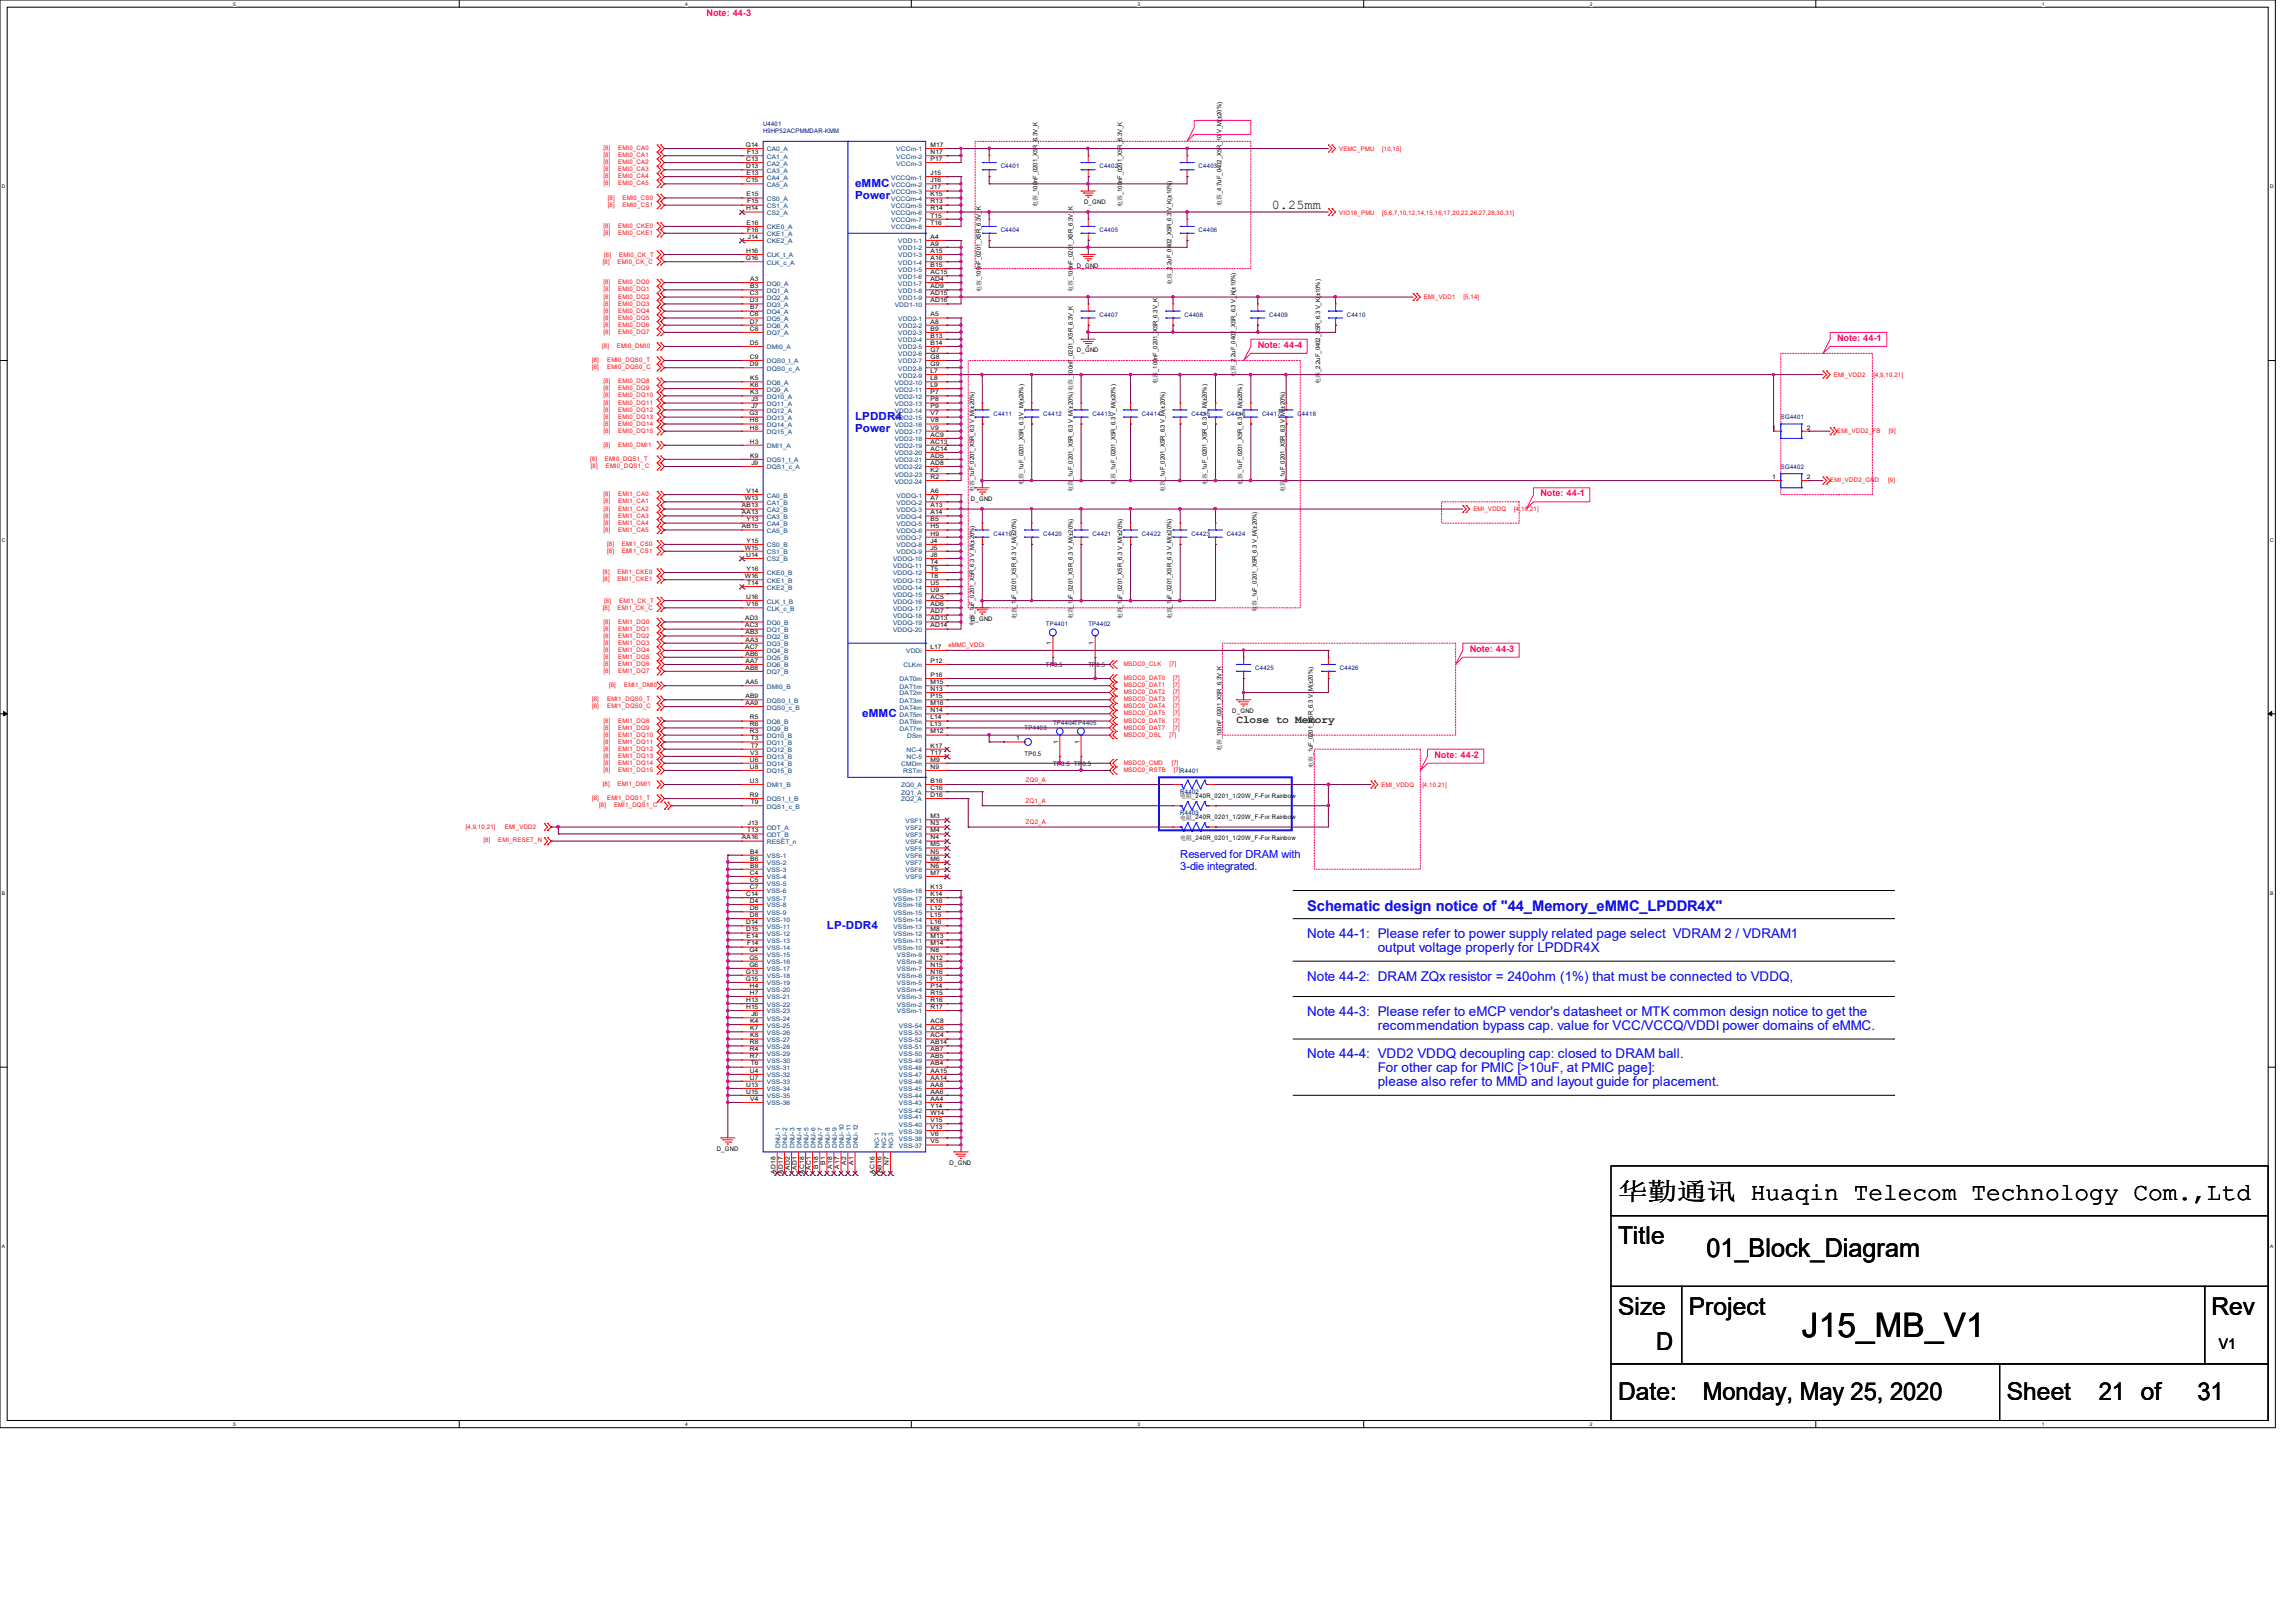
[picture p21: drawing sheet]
<svg xmlns="http://www.w3.org/2000/svg" width="297mm" height="210mm" viewBox="0 0 297 210" stroke-linecap="round" stroke-linejoin="round" font-family="sans-serif">
<defs><g id="words">
<text font-size="4.4" x="233.2" y="173.1">J15_MB_V1</text>
<text font-size="3.3" x="220.9" y="162.6">01_Block_Diagram</text>
<g font-size="3.2">
<text x="209.4" y="155.2">华勤通讯 Huaqin Telecom Technology Com.,Ltd</text>
<text x="209.4" y="161">Title</text>
<text x="209.4" y="170.2">Size</text>
<text x="218.6" y="170.2">Project</text>
<text x="286.2" y="170.2">Rev</text>
<text x="214.3" y="174.8">D</text>
<text x="209.4" y="181.1">Date:</text>
<text x="220.4" y="181.1">Monday, May 25, 2020</text>
<text x="259.7" y="181.1">Sheet</text>
<text x="271.6" y="181.1">21 of</text>
<text x="284.4" y="181.1">31</text>
</g>
<text font-size="1.9" fill="#00f" x="169.2" y="117.9">Schematic design notice of &quot;44_Memory_eMMC_LPDDR4X&quot;</text>
<text font-size="1.9" x="287.2" y="174.5">V1</text>
<text font-size="1.7" x="164.6" y="27">0.25mm</text>
<g font-size="1.7" fill="#00f">
<text x="169.2" y="121.4">Note 44-1: Please refer to power supply related page select VDRAM 2 / VDRAM1</text>
<text x="178.3" y="123.2">output voltage properly for LPDDR4X</text>
<text x="169.2" y="131.5">Note 44-3: Please refer to eMCP vendor's datasheet or MTK common design notice to get the</text>
<text x="169.2" y="126.9">Note 44-2: DRAM ZQx resistor = 240ohm (1%) that must be connected to VDDQ,</text>
<text x="169.2" y="136.9">Note 44-4: VDD2 VDDQ decoupling cap: closed to DRAM ball.</text>
<text x="178.3" y="133.3">recommendation bypass cap. value for VCC/VCCQ/VDDI power domains of eMMC.</text>
<text x="178.3" y="138.7">For other cap for PMIC [&gt;10uF, at PMIC page]:</text>
<text x="178.3" y="140.5">please also refer to MMD and layout guide for placement.</text>
</g>
<g font-size="1.4" fill="#00f">
<text x="110.7" y="24.2">eMMC</text>
<text x="110.7" y="25.7">Power</text>
<text x="110.7" y="54.4">LPDDR4</text>
<text x="110.7" y="55.9">Power</text>
<text x="111.6" y="92.8">eMMC</text>
<text x="152.7" y="111.1">Reserved for DRAM with</text>
<text x="152.7" y="112.6">3-die integrated.</text>
<text x="107" y="120.2">LP-DDR4</text>
</g>
<text font-size="1.4" fill="#008000" x="160" y="93.5">Close to Memory</text>
<g font-size="1.2" fill="#ff0080">
<text x="91.4" y="2">Note: 44-3</text>
<text x="162.8" y="45">Note: 44-4</text>
<text x="237.7" y="44.1">Note: 44-1</text>
<text x="199.3" y="64.2">Note: 44-1</text>
<text x="190.2" y="84.3">Note: 44-3</text>
<text x="185.6" y="98">Note: 44-2</text>
</g>
<g font-size=".8" fill="#000080">
<text x="98.8" y="16.3">U4401</text>
<text x="98.8" y="17.2">H9HP52ACPMMDAR-KMM</text>
<text x="129.5" y="21.8">C4401</text>
<text x="142.3" y="21.8">C4402</text>
<text x="155.1" y="21.8">C4403</text>
<text x="129.5" y="30.1">C4404</text>
<text x="142.3" y="30.1">C4405</text>
<text x="155.1" y="30.1">C4406</text>
<text x="142.3" y="41">C4407</text>
<text x="153.3" y="41">C4408</text>
<text x="164.3" y="41">C4409</text>
<text x="174.3" y="41">C4410</text>
<text x="128.6" y="53.8">C4411</text>
<text x="135" y="53.8">C4412</text>
<text x="141.4" y="53.8">C4413</text>
<text x="147.8" y="53.8">C4414</text>
<text x="154.2" y="53.8">C4415</text>
<text x="158.8" y="53.8">C4416</text>
<text x="163.3" y="53.8">C4417</text>
<text x="167.9" y="53.8">C4418</text>
<text x="230.5" y="54.3">SG4401</text>
<text x="230.5" y="60.7">SG4402</text>
<text x="128.6" y="69.3">C4419</text>
<text x="135" y="69.3">C4420</text>
<text x="141.4" y="69.3">C4421</text>
<text x="147.8" y="69.3">C4422</text>
<text x="154.2" y="69.3">C4423</text>
<text x="158.8" y="69.3">C4424</text>
<text x="135.3" y="81.1">TP4401</text>
<text x="140.9" y="81.1">TP4402</text>
<text x="162.4" y="86.7">C4425</text>
<text x="173.4" y="86.7">C4426</text>
<text x="132.6" y="94.5">TP4403</text>
<text x="136.3" y="93.8">TP4404TP4405</text>
<text x="152.7" y="102.7">R4402</text>
<text x="152.7" y="105.5">R4403</text>
</g>
<g font-size=".8" fill="#f00">
<text x="78.1" y="19.4">[8]</text>
<text x="78.1" y="20.4">[8]</text>
<text x="78.1" y="21.3">[8]</text>
<text x="78.1" y="22.2">[8]</text>
<text x="78.1" y="23.1">[8]</text>
<text x="80" y="19.4">EMI0_CA0</text>
<text x="80" y="20.4">EMI0_CA1</text>
<text x="80" y="21.3">EMI0_CA2</text>
<text x="80" y="22.2">EMI0_CA3</text>
<text x="80" y="23.1">EMI0_CA4</text>
<text x="173.3" y="19.5">VEMC_PMU</text>
<text x="178.9" y="19.5">[10,15]</text>
<text x="78.1" y="24">[8]</text>
<text x="78.1" y="29.5">[8]</text>
<text x="78.7" y="25.8">[8]</text>
<text x="78.7" y="26.8">[8]</text>
<text x="80" y="24">EMI0_CA5</text>
<text x="80" y="29.5">EMI0_CKE0</text>
<text x="80.6" y="25.8">EMI0_CS0</text>
<text x="80.6" y="26.8">EMI0_CS1</text>
<text x="173.3" y="27.8">VIO18_PMU</text>
<text x="178.9" y="27.8">[5,6,7,10,12,14,15,16,17,20,22,26,27,28,30,31]</text>
<text x="78" y="34.2">[8]</text>
<text x="78.1" y="30.4">[8]</text>
<text x="78.2" y="33.2">[8]</text>
<text x="79.9" y="34.2">EMI0_CK_C</text>
<text x="80" y="30.4">EMI0_CKE1</text>
<text x="80.1" y="33.2">EMI0_CK_T</text>
<text x="78.1" y="36.8">[8]</text>
<text x="78.1" y="37.7">[8]</text>
<text x="78.1" y="38.6">[8]</text>
<text x="78.1" y="39.5">[8]</text>
<text x="78.1" y="40.5">[8]</text>
<text x="78.1" y="41.4">[8]</text>
<text x="80" y="36.8">EMI0_DQ0</text>
<text x="80" y="37.7">EMI0_DQ1</text>
<text x="80" y="38.6">EMI0_DQ2</text>
<text x="80" y="39.5">EMI0_DQ3</text>
<text x="80" y="40.5">EMI0_DQ4</text>
<text x="80" y="41.4">EMI0_DQ5</text>
<text x="184.3" y="38.7">EMI_VDD1</text>
<text x="189.4" y="38.7">[5,14]</text>
<text x="76.6" y="46.9">[8]</text>
<text x="76.6" y="47.8">[8]</text>
<text x="77.9" y="45">[8]</text>
<text x="78.1" y="42.3">[8]</text>
<text x="78.1" y="43.2">[8]</text>
<text x="78.6" y="46.9">EMI0_DQS0_T</text>
<text x="78.6" y="47.8">EMI0_DQS0_C</text>
<text x="79.8" y="45">EMI0_DMI0</text>
<text x="80" y="42.3">EMI0_DQ6</text>
<text x="80" y="43.2">EMI0_DQ7</text>
<text x="78.1" y="49.6">[8]</text>
<text x="78.1" y="50.5">[8]</text>
<text x="78.1" y="51.4">[8]</text>
<text x="78.1" y="52.4">[8]</text>
<text x="78.1" y="53.3">[8]</text>
<text x="80" y="49.6">EMI0_DQ8</text>
<text x="80" y="50.5">EMI0_DQ9</text>
<text x="80" y="51.4">EMI0_DQ10</text>
<text x="80" y="52.4">EMI0_DQ11</text>
<text x="80" y="53.3">EMI0_DQ12</text>
<text x="237.3" y="48.8">EMI_VDD2</text>
<text x="242.5" y="48.8">[4,9,10,21]</text>
<text x="76.4" y="59.6">[8]</text>
<text x="78.1" y="54.2">[8]</text>
<text x="78.1" y="55.1">[8]</text>
<text x="78.1" y="56">[8]</text>
<text x="78.1" y="57.8">[8]</text>
<text x="78.3" y="59.6">EMI0_DQS1_T</text>
<text x="80" y="54.2">EMI0_DQ13</text>
<text x="80" y="55.1">EMI0_DQ14</text>
<text x="80" y="56">EMI0_DQ15</text>
<text x="80" y="57.8">EMI0_DMI1</text>
<text x="237.8" y="56">EMI_VDD2_FB</text>
<text x="244.4" y="56">[9]</text>
<text x="76.5" y="60.6">[8]</text>
<text x="78.1" y="64.2">[8]</text>
<text x="78.1" y="65.1">[8]</text>
<text x="78.4" y="60.6">EMI0_DQS1_C</text>
<text x="80" y="64.2">EMI1_CA0</text>
<text x="80" y="65.1">EMI1_CA1</text>
<text x="236.9" y="62.4">EMI_VDD2_GND</text>
<text x="244.4" y="62.4">[9]</text>
<text x="78.1" y="66.1">[8]</text>
<text x="78.1" y="67">[8]</text>
<text x="78.1" y="67.9">[8]</text>
<text x="78.1" y="68.8">[8]</text>
<text x="78.6" y="71.5">[8]</text>
<text x="78.6" y="70.7">[8]</text>
<text x="80" y="66.1">EMI1_CA2</text>
<text x="80" y="67">EMI1_CA3</text>
<text x="80" y="67.9">EMI1_CA4</text>
<text x="80" y="68.8">EMI1_CA5</text>
<text x="80.5" y="71.5">EMI1_CS1</text>
<text x="80.5" y="70.7">EMI1_CS0</text>
<text x="190.7" y="66.2">EMI_VDDQ</text>
<text x="196" y="66.2">[4,10,21]</text>
<text x="78" y="75.2">[8]</text>
<text x="78" y="74.3">[8]</text>
<text x="79.9" y="75.2">EMI1_CKE1</text>
<text x="79.9" y="74.3">EMI1_CKE0</text>
<text x="78" y="78.9">[8]</text>
<text x="78.1" y="80.7">[8]</text>
<text x="78.1" y="81.6">[8]</text>
<text x="78.1" y="82.5">[8]</text>
<text x="78.1" y="83.4">[8]</text>
<text x="78.2" y="78.1">[8]</text>
<text x="79.9" y="78.9">EMI1_CK_C</text>
<text x="80" y="80.7">EMI1_DQ0</text>
<text x="80" y="81.6">EMI1_DQ1</text>
<text x="80" y="82.5">EMI1_DQ2</text>
<text x="80" y="83.4">EMI1_DQ3</text>
<text x="80.1" y="78.1">EMI1_CK_T</text>
<text x="122.7" y="83.8">eMMC_VDDi</text>
<text x="78.1" y="84.4">[8]</text>
<text x="78.1" y="85.3">[8]</text>
<text x="78.1" y="86.2">[8]</text>
<text x="78.1" y="87.1">[8]</text>
<text x="78.8" y="88.9">[8]</text>
<text x="80" y="84.4">EMI1_DQ4</text>
<text x="80" y="85.3">EMI1_DQ5</text>
<text x="80" y="86.2">EMI1_DQ6</text>
<text x="80" y="87.1">EMI1_DQ7</text>
<text x="80.8" y="88.9">EMI1_DMI0</text>
<text x="145.4" y="88">MSDC0_DAT0</text>
<text x="145.4" y="88.9">MSDC0_DAT1</text>
<text x="145.4" y="86.2">MSDC0_CLK</text>
<text x="145.4" y="89.8">MSDC0_DAT2</text>
<text x="151.3" y="86.2">[7]</text>
<text x="151.8" y="88">[7]</text>
<text x="151.8" y="88.9">[7]</text>
<text x="151.8" y="89.8">[7]</text>
<text x="76.6" y="90.8">[8]</text>
<text x="76.6" y="91.6">[8]</text>
<text x="78.1" y="93.5">[8]</text>
<text x="78.1" y="94.4">[8]</text>
<text x="78.1" y="95.3">[8]</text>
<text x="78.6" y="90.8">EMI1_DQS0_T</text>
<text x="78.6" y="91.6">EMI1_DQS0_C</text>
<text x="80" y="93.5">EMI1_DQ8</text>
<text x="80" y="94.4">EMI1_DQ9</text>
<text x="80" y="95.3">EMI1_DQ10</text>
<text x="145.4" y="95.3">MSDC0_DSL</text>
<text x="145.4" y="90.8">MSDC0_DAT3</text>
<text x="145.4" y="91.6">MSDC0_DAT4</text>
<text x="145.4" y="92.6">MSDC0_DAT5</text>
<text x="145.4" y="93.5">MSDC0_DAT6</text>
<text x="145.4" y="94.4">MSDC0_DAT7</text>
<text x="151.3" y="95.3">[7]</text>
<text x="151.8" y="90.8">[7]</text>
<text x="151.8" y="91.6">[7]</text>
<text x="151.8" y="92.6">[7]</text>
<text x="151.8" y="93.5">[7]</text>
<text x="151.8" y="94.4">[7]</text>
<text x="78" y="101.7">[8]</text>
<text x="78.1" y="96.2">[8]</text>
<text x="78.1" y="97.2">[8]</text>
<text x="78.1" y="98.1">[8]</text>
<text x="78.1" y="99">[8]</text>
<text x="78.1" y="99.9">[8]</text>
<text x="79.9" y="101.7">EMI1_DMI1</text>
<text x="80" y="96.2">EMI1_DQ11</text>
<text x="80" y="97.2">EMI1_DQ12</text>
<text x="80" y="98.1">EMI1_DQ13</text>
<text x="80" y="99">EMI1_DQ14</text>
<text x="80" y="99.9">EMI1_DQ15</text>
<text x="132.8" y="101.1">ZQ0_A</text>
<text x="145.4" y="99.9">MSDC0_RSTB</text>
<text x="145.4" y="99">MSDC0_CMD</text>
<text x="151.6" y="99">[7]</text>
<text x="151.9" y="99.9">[7]R4401</text>
<text x="178.8" y="101.8">EMI_VDDQ</text>
<text x="184.1" y="101.8">[4,10,21]</text>
<text x="60.3" y="107.2">[4,9,10,21]</text>
<text x="65.3" y="107.2">EMI_VDD2</text>
<text x="76.6" y="103.5">[8]</text>
<text x="77.6" y="104.5">[8]</text>
<text x="78.6" y="103.5">EMI1_DQS1_T</text>
<text x="79.5" y="104.5">EMI1_DQS1_C</text>
<text x="132.8" y="106.6">ZQ2_A</text>
<text x="132.8" y="103.9">ZQ1_A</text>
<text x="62.6" y="109">[8]</text>
<text x="64.5" y="109">EMI_RESET_N</text>
</g>
<g font-size=".8">
<text x="96.5" y="19">G14</text>
<text x="96.6" y="23.6">C15</text>
<text x="96.6" y="21.8">D13</text>
<text x="96.6" y="20.8">C13</text>
<text x="96.6" y="22.6">E13</text>
<text x="96.7" y="19.9">F13</text>
<text x="120.4" y="19">M17</text>
<text x="120.4" y="22.6">J15</text>
<text x="120.4" y="23.6">J16</text>
<text x="120.4" y="19.9">N17</text>
<text x="120.4" y="20.8">P17</text>
<text x="96.6" y="27.2">H14</text>
<text x="96.6" y="25.4">E15</text>
<text x="96.6" y="29.1">E16</text>
<text x="96.7" y="30">F16</text>
<text x="96.7" y="26.3">F15</text>
<text x="120.4" y="26.3">R13</text>
<text x="120.4" y="27.2">R14</text>
<text x="120.4" y="25.4">K15</text>
<text x="120.4" y="24.5">J17</text>
<text x="120.4" y="28.2">T15</text>
<text x="120.4" y="29.1">T16</text>
<text x="134.3" y="26.8" transform="rotate(-90 134.3 26.8)">电容_100nF_0201_X5R_6.3V_K</text>
<text x="140.3" y="26.4">D_GND</text>
<text x="145.2" y="26.8" transform="rotate(-90 145.2 26.8)">电容_100nF_0201_X5R_6.3V_K</text>
<text x="158.1" y="26.6" transform="rotate(-90 158.1 26.6)">电容_4.7uF_0402_X5R_10 V_M(±20%)</text>
<text x="96.5" y="33.7">G16</text>
<text x="96.6" y="32.7">H16</text>
<text x="96.8" y="30.9">J14</text>
<text x="120.4" y="34.5">B15</text>
<text x="120.4" y="35.5">AC15</text>
<text x="120.4" y="30.9">A4</text>
<text x="120.4" y="31.8">A9</text>
<text x="120.4" y="32.7">A15</text>
<text x="120.4" y="33.7">A16</text>
<text x="139.4" y="34.6">D_GND</text>
<text x="97" y="41.9">D7</text>
<text x="97" y="39.1">D3</text>
<text x="97" y="40.9">C6</text>
<text x="97" y="38.2">C3</text>
<text x="97.1" y="40">B7</text>
<text x="97.1" y="36.4">A3</text>
<text x="97.1" y="37.3">B3</text>
<text x="120.4" y="36.4">AD4</text>
<text x="120.4" y="37.3">AD9</text>
<text x="120.4" y="40.9">A5</text>
<text x="120.4" y="41.9">A8</text>
<text x="120.4" y="38.2">AD15</text>
<text x="120.4" y="39.1">AD16</text>
<text x="127" y="37.8" transform="rotate(-90 127 37.8)">电容_100nF_0201_X5R_6.3V_K</text>
<text x="138.9" y="37.8" transform="rotate(-90 138.9 37.8)">电容_100nF_0201_X5R_6.3V_K</text>
<text x="151.6" y="36.9" transform="rotate(-90 151.6 36.9)">电容_2.2uF_0402_X5R_6.3 V_K(±10%)</text>
<text x="97" y="42.8">C8</text>
<text x="97" y="47.4">D9</text>
<text x="97" y="44.6">D5</text>
<text x="97" y="46.4">C9</text>
<text x="120.4" y="42.8">B9</text>
<text x="120.4" y="43.7">B13</text>
<text x="120.4" y="44.6">B14</text>
<text x="120.4" y="45.5">G7</text>
<text x="120.4" y="46.4">G8</text>
<text x="120.4" y="47.4">G9</text>
<text x="139.4" y="45.6">D_GND</text>
<text x="97" y="53.8">G3</text>
<text x="97.1" y="50.1">K6</text>
<text x="97.1" y="51">K3</text>
<text x="97.1" y="49.2">K5</text>
<text x="97.2" y="51.9">J3</text>
<text x="97.2" y="52.8">J7</text>
<text x="120.4" y="48.3">L7</text>
<text x="120.4" y="51">P7</text>
<text x="120.4" y="49.2">L8</text>
<text x="120.4" y="50.1">L9</text>
<text x="120.4" y="51.9">P8</text>
<text x="120.4" y="52.8">P9</text>
<text x="120.4" y="53.8">V7</text>
<text x="149.8" y="49.7" transform="rotate(-90 149.8 49.7)">电容_100nF_0201_X5R_6.3V_K</text>
<text x="159.9" y="48.8" transform="rotate(-90 159.9 48.8)">电容_2.2uF_0402_X5R_6.3 V_K(±10%)</text>
<text x="170.9" y="49.7" transform="rotate(-90 170.9 49.7)">电容_2.2uF_0402_X5R_6.3 V_K(±10%)</text>
<text x="97" y="57.4">H3</text>
<text x="97" y="55.6">H8</text>
<text x="97" y="54.7">H6</text>
<text x="97.1" y="59.2">K9</text>
<text x="120.4" y="56.5">AC9</text>
<text x="120.4" y="57.4">AC13</text>
<text x="120.4" y="58.3">AC14</text>
<text x="120.4" y="59.2">AD5</text>
<text x="120.4" y="54.7">V8</text>
<text x="120.4" y="55.6">V9</text>
<text x="229.4" y="55.6">1</text>
<text x="233.8" y="55.6">2</text>
<text x="96" y="65.7">AB13</text>
<text x="96.4" y="64.7">W13</text>
<text x="96.6" y="63.8">V14</text>
<text x="97.2" y="60.2">J9</text>
<text x="120.4" y="65.7">A13</text>
<text x="120.4" y="64.7">A7</text>
<text x="120.4" y="63.8">A6</text>
<text x="120.4" y="60.2">AD8</text>
<text x="120.4" y="61.1">K2</text>
<text x="120.4" y="62">R2</text>
<text x="125.7" y="64.8">D_GND</text>
<text x="126.1" y="63.7" transform="rotate(-90 126.1 63.7)">电容_1uF_0201_X5R_6.3 V_M(±20%)</text>
<text x="132.5" y="62.7" transform="rotate(-90 132.5 62.7)">电容_1uF_0201_X5R_6.3 V_M(±20%)</text>
<text x="138.8" y="62.1" transform="rotate(-90 138.8 62.1)">_1uF_0201_X5R_6.3 V_M(±20%)电容_100nF_0201_X5R_6.3V_K</text>
<text x="138.9" y="63.7" transform="rotate(-90 138.9 63.7)">电容</text>
<text x="144.4" y="62.7" transform="rotate(-90 144.4 62.7)">电容_1uF_0201_X5R_6.3 V_M(±20%)</text>
<text x="150.7" y="62.1" transform="rotate(-90 150.7 62.1)">_1uF_0201_X5R_6.3 V_M(±20%)</text>
<text x="150.8" y="63.7" transform="rotate(-90 150.8 63.7)">电容</text>
<text x="156.2" y="62.7" transform="rotate(-90 156.2 62.7)">电容_1uF_0201_X5R_6.3 V_M(±20%)</text>
<text x="160.8" y="62.7" transform="rotate(-90 160.8 62.7)">电容_1uF_0201_X5R_6.3 V_M(±20%)</text>
<text x="166.3" y="62.1" transform="rotate(-90 166.3 62.1)">_1uF_0201_X5R_6.3 V_M(±20%)</text>
<text x="166.3" y="63.7" transform="rotate(-90 166.3 63.7)">电容</text>
<text x="229.4" y="62">1</text>
<text x="233.8" y="62">2</text>
<text x="96" y="68.4">AB15</text>
<text x="96" y="66.5">AA13</text>
<text x="96.4" y="71.1">W15</text>
<text x="96.6" y="67.5">Y13</text>
<text x="96.6" y="70.2">Y15</text>
<text x="120.4" y="66.5">A14</text>
<text x="120.4" y="67.5">B5</text>
<text x="120.4" y="69.3">H9</text>
<text x="120.4" y="70.2">J4</text>
<text x="120.4" y="71.1">J5</text>
<text x="120.4" y="68.4">H5</text>
<text x="96.4" y="74.8">W16</text>
<text x="96.6" y="72">U14</text>
<text x="96.6" y="77.5">U16</text>
<text x="96.6" y="73.9">Y16</text>
<text x="96.7" y="75.7">T14</text>
<text x="120.4" y="77.5">AC5</text>
<text x="120.4" y="73.9">T5</text>
<text x="120.4" y="72.9">T4</text>
<text x="120.4" y="74.8">T8</text>
<text x="120.4" y="76.6">U9</text>
<text x="120.4" y="72">J8</text>
<text x="120.4" y="75.7">U5</text>
<text x="96.4" y="80.3">AD3</text>
<text x="96.4" y="81.2">AC3</text>
<text x="96.4" y="83.9">AC7</text>
<text x="96.5" y="82.1">AB3</text>
<text x="96.5" y="83">AA3</text>
<text x="96.6" y="78.4">V16</text>
<text x="120.4" y="83.9">L17</text>
<text x="120.4" y="78.4">AD6</text>
<text x="120.4" y="79.4">AD7</text>
<text x="120.4" y="80.3">AD13</text>
<text x="120.4" y="81.2">AD14</text>
<text x="125.7" y="80.3">D_GND</text>
<text x="126.1" y="81" transform="rotate(-90 126.1 81)">电容_1uF_0201_X5R_6.3 V_M(±20%)</text>
<text x="131.5" y="78.6" transform="rotate(-90 131.5 78.6)">_1uF_0201_X5R_6.3 V_M(±20%)</text>
<text x="131.5" y="80.1" transform="rotate(-90 131.5 80.1)">电容</text>
<text x="136.1" y="83.4" transform="rotate(-90 136.1 83.4)">1</text>
<text x="138.8" y="78.6" transform="rotate(-90 138.8 78.6)">_1uF_0201_X5R_6.3 V_M(±20%)</text>
<text x="138.9" y="80.1" transform="rotate(-90 138.9 80.1)">电容</text>
<text x="141.5" y="83.4" transform="rotate(-90 141.5 83.4)">1</text>
<text x="145.2" y="78.6" transform="rotate(-90 145.2 78.6)">_1uF_0201_X5R_6.3 V_M(±20%)</text>
<text x="145.2" y="80.1" transform="rotate(-90 145.2 80.1)">电容</text>
<text x="151.6" y="78.6" transform="rotate(-90 151.6 78.6)">_1uF_0201_X5R_6.3 V_M(±20%)</text>
<text x="151.6" y="80.1" transform="rotate(-90 151.6 80.1)">电容</text>
<text x="162.6" y="79.2" transform="rotate(-90 162.6 79.2)">电容_1uF_0201_X5R_6.3 V_M(±20%)</text>
<text x="96.5" y="84.8">AB6</text>
<text x="96.5" y="85.8">AA7</text>
<text x="96.5" y="86.7">AB8</text>
<text x="96.5" y="88.5">AA5</text>
<text x="120.4" y="85.8">P12</text>
<text x="120.4" y="87.6">P16</text>
<text x="120.4" y="88.5">M15</text>
<text x="120.4" y="89.4">N13</text>
<text x="135.3" y="86.3">TP0.5</text>
<text x="140.9" y="86.3">TP0.5</text>
<text x="96.5" y="90.3">AB9</text>
<text x="96.5" y="91.2">AA9</text>
<text x="97" y="93.1">R5</text>
<text x="97" y="94">R6</text>
<text x="97" y="94.9">R3</text>
<text x="97.2" y="95.8">T3</text>
<text x="120.4" y="90.3">P15</text>
<text x="120.4" y="91.2">M16</text>
<text x="120.4" y="92.2">N14</text>
<text x="120.4" y="93.1">L14</text>
<text x="120.4" y="94">L13</text>
<text x="120.4" y="94.9">M12</text>
<text x="131.5" y="95.8">1</text>
<text x="159.5" y="92.2">D_GND</text>
<text x="97" y="98.5">U6</text>
<text x="97" y="99.5">U8</text>
<text x="97" y="101.3">U3</text>
<text x="97.1" y="97.7">V3</text>
<text x="97.2" y="96.7">T7</text>
<text x="120.4" y="98.5">M9</text>
<text x="120.4" y="101.3">B16</text>
<text x="120.4" y="99.5">N9</text>
<text x="120.4" y="96.7">K17</text>
<text x="120.4" y="97.7">T17</text>
<text x="132.6" y="97.8">TP0.5</text>
<text x="136.3" y="99.1">TP0.5</text>
<text x="136.9" y="96.2" transform="rotate(-90 136.9 96.2)">1</text>
<text x="139" y="99.1">TP0.5</text>
<text x="139.7" y="96.2" transform="rotate(-90 139.7 96.2)">1</text>
<text x="158.1" y="97.2" transform="rotate(-90 158.1 97.2)">电容_100nF_0201_X5R_6.3V_K</text>
<text x="169.9" y="99.3" transform="rotate(-90 169.9 99.3)">电容_1uF_0201_X5R_6.3 V_M(±20%)</text>
<text x="96.7" y="107.7">T13</text>
<text x="96.8" y="106.8">J13</text>
<text x="97" y="103.1">R9</text>
<text x="97.2" y="104.1">T9</text>
<text x="120.4" y="102.2">C16</text>
<text x="120.4" y="103.1">D16</text>
<text x="120.4" y="105.9">M3</text>
<text x="120.4" y="106.8">N3</text>
<text x="120.4" y="107.7">M4</text>
<text x="152.7" y="103.3">电阻_240R_0201_1/20W_F-For Rainbow</text>
<text x="152.7" y="106">电阻_240R_0201_1/20W_F-For Rainbow</text>
<text x="96" y="108.6">AA16</text>
<text x="97" y="113.2">C4</text>
<text x="97.1" y="110.4">B4</text>
<text x="97.1" y="111.4">B6</text>
<text x="97.1" y="112.3">B8</text>
<text x="120.4" y="108.6">N4</text>
<text x="120.4" y="109.5">M5</text>
<text x="120.4" y="110.4">N5</text>
<text x="120.4" y="111.4">M6</text>
<text x="120.4" y="112.3">N6</text>
<text x="120.4" y="113.2">M7</text>
<text x="152.7" y="108.8">电阻_240R_0201_1/20W_F-For Rainbow</text>
<text x="96.6" y="115.9">C14</text>
<text x="96.6" y="119.6">D14</text>
<text x="97" y="116.8">D4</text>
<text x="97" y="117.8">D6</text>
<text x="97" y="114.1">C5</text>
<text x="97" y="115">C7</text>
<text x="97" y="118.7">D8</text>
<text x="120.4" y="115.9">K14</text>
<text x="120.4" y="116.8">K16</text>
<text x="120.4" y="117.8">L12</text>
<text x="120.4" y="118.7">L15</text>
<text x="120.4" y="119.6">L16</text>
<text x="120.4" y="115">K13</text>
<text x="96.5" y="126">G13</text>
<text x="96.6" y="120.5">D15</text>
<text x="96.6" y="121.4">E14</text>
<text x="96.7" y="122.3">F14</text>
<text x="97" y="123.2">G4</text>
<text x="97" y="124.2">G5</text>
<text x="97" y="125.1">G6</text>
<text x="120.4" y="124.2">N12</text>
<text x="120.4" y="126">N16</text>
<text x="120.4" y="125.1">N15</text>
<text x="120.4" y="123.2">N8</text>
<text x="120.4" y="120.5">M8</text>
<text x="120.4" y="121.4">M13</text>
<text x="120.4" y="122.3">M14</text>
<text x="96.5" y="126.9">G15</text>
<text x="96.6" y="129.7">H13</text>
<text x="96.6" y="130.6">H15</text>
<text x="97" y="127.8">H4</text>
<text x="97" y="128.7">H7</text>
<text x="97.2" y="131.5">J6</text>
<text x="120.4" y="126.9">P13</text>
<text x="120.4" y="127.8">P14</text>
<text x="120.4" y="128.7">R15</text>
<text x="120.4" y="129.7">R16</text>
<text x="120.4" y="130.6">R17</text>
<text x="97" y="136.1">R4</text>
<text x="97" y="136.9">R7</text>
<text x="97" y="135.1">R8</text>
<text x="97.1" y="132.4">K4</text>
<text x="97.1" y="133.3">K7</text>
<text x="97.1" y="134.2">K8</text>
<text x="97.2" y="137.9">T6</text>
<text x="120.4" y="137.9">AB4</text>
<text x="120.4" y="136.9">AB5</text>
<text x="120.4" y="136.1">AB7</text>
<text x="120.4" y="135.1">AB14</text>
<text x="120.4" y="134.2">AC4</text>
<text x="120.4" y="133.3">AC6</text>
<text x="120.4" y="132.4">AC8</text>
<text x="96.6" y="140.6">U13</text>
<text x="96.6" y="141.5">U15</text>
<text x="97" y="138.8">U4</text>
<text x="97" y="139.7">U7</text>
<text x="97.1" y="142.4">V4</text>
<text x="120.4" y="139.7">AA14</text>
<text x="120.4" y="140.6">AA8</text>
<text x="120.4" y="143.4">Y14</text>
<text x="120.4" y="142.4">AA4</text>
<text x="120.4" y="141.5">AA6</text>
<text x="120.4" y="138.8">AA15</text>
<text x="92.8" y="148.9">D_GND</text>
<text x="120.4" y="147.9">V5</text>
<text x="120.4" y="147">V6</text>
<text x="120.4" y="146.1">V13</text>
<text x="120.4" y="145.2">V15</text>
<text x="120.4" y="144.3">W14</text>
<text x="100.4" y="151.9" transform="rotate(-90 100.4 151.9)">AD18</text>
<text x="101.3" y="151.9" transform="rotate(-90 101.3 151.9)">AD17</text>
<text x="102.2" y="151.4" transform="rotate(-90 102.2 151.4)">AD2</text>
<text x="103.1" y="151.4" transform="rotate(-90 103.1 151.4)">AD1</text>
<text x="104.1" y="151.9" transform="rotate(-90 104.1 151.9)">AC18</text>
<text x="104.9" y="151.4" transform="rotate(-90 104.9 151.4)">AC1</text>
<text x="105.9" y="151.2" transform="rotate(-90 105.9 151.2)">B18</text>
<text x="106.8" y="150.8" transform="rotate(-90 106.8 150.8)">B1</text>
<text x="107.7" y="151.2" transform="rotate(-90 107.7 151.2)">A18</text>
<text x="108.6" y="151.2" transform="rotate(-90 108.6 151.2)">A17</text>
<text x="109.5" y="150.8" transform="rotate(-90 109.5 150.8)">A2</text>
<text x="110.4" y="150.8" transform="rotate(-90 110.4 150.8)">A1</text>
<text x="113.2" y="151.9" transform="rotate(-90 113.2 151.9)">AC16</text>
<text x="114.1" y="151.8" transform="rotate(-90 114.1 151.8)">AB16</text>
<text x="115" y="150.8" transform="rotate(-90 115 150.8)">N7</text>
<text x="122.9" y="150.7">D_GND</text>
</g>
<g font-size=".8" fill="#004080">
<text x="99.2" y="23.2">CA4_A</text>
<text x="99.2" y="22.4">CA3_A</text>
<text x="99.2" y="21.4">CA2_A</text>
<text x="99.2" y="20.5">CA1_A</text>
<text x="99.2" y="19.6">CA0_A</text>
<text x="115.3" y="23.2">VCCQm-1</text>
<text x="116" y="19.6">VCCm-1</text>
<text x="116" y="20.5">VCCm-2</text>
<text x="116" y="21.4">VCCm-3</text>
<text x="99.2" y="26">CS0_A</text>
<text x="99.2" y="29.7">CKE0_A</text>
<text x="99.2" y="24.2">CA5_A</text>
<text x="99.2" y="27.8">CS2_A</text>
<text x="99.2" y="26.9">CS1_A</text>
<text x="115.3" y="26.9">VCCQm-5</text>
<text x="115.3" y="27.8">VCCQm-6</text>
<text x="115.3" y="26">VCCQm-4</text>
<text x="115.3" y="25.1">VCCQm-3</text>
<text x="115.3" y="24.2">VCCQm-2</text>
<text x="115.3" y="28.7">VCCQm-7</text>
<text x="115.3" y="29.7">VCCQm-8</text>
<text x="99.2" y="31.5">CKE2_A</text>
<text x="99.2" y="30.6">CKE1_A</text>
<text x="99.2" y="33.3">CLK_t_A</text>
<text x="99.2" y="34.2">CLK_c_A</text>
<text x="116.3" y="35.1">VDD1-5</text>
<text x="116.3" y="31.5">VDD1-1</text>
<text x="116.3" y="32.4">VDD1-2</text>
<text x="116.3" y="33.3">VDD1-3</text>
<text x="116.3" y="34.2">VDD1-4</text>
<text x="99.2" y="39.7">DQ3_A</text>
<text x="99.2" y="40.6">DQ4_A</text>
<text x="99.2" y="41.5">DQ5_A</text>
<text x="99.2" y="38.8">DQ2_A</text>
<text x="99.2" y="37">DQ0_A</text>
<text x="99.2" y="37.9">DQ1_A</text>
<text x="115.8" y="39.7">VDD1-10</text>
<text x="116.3" y="36.1">VDD1-6</text>
<text x="116.3" y="37">VDD1-7</text>
<text x="116.3" y="37.9">VDD1-8</text>
<text x="116.3" y="41.5">VDD2-1</text>
<text x="116.3" y="38.8">VDD1-9</text>
<text x="99.2" y="42.5">DQ6_A</text>
<text x="99.2" y="43.4">DQ7_A</text>
<text x="99.2" y="48">DQS0_c_A</text>
<text x="99.2" y="45.2">DMI0_A</text>
<text x="99.2" y="47">DQS0_t_A</text>
<text x="116.3" y="42.5">VDD2-2</text>
<text x="116.3" y="43.4">VDD2-3</text>
<text x="116.3" y="44.3">VDD2-4</text>
<text x="116.3" y="45.2">VDD2-5</text>
<text x="116.3" y="46.1">VDD2-6</text>
<text x="116.3" y="47">VDD2-7</text>
<text x="116.3" y="48">VDD2-8</text>
<text x="99.2" y="50.7">DQ9_A</text>
<text x="99.2" y="52.5">DQ11_A</text>
<text x="99.2" y="53.4">DQ12_A</text>
<text x="99.2" y="51.6">DQ10_A</text>
<text x="99.2" y="49.8">DQ8_A</text>
<text x="115.8" y="51.6">VDD2-12</text>
<text x="115.8" y="49.8">VDD2-10</text>
<text x="115.8" y="50.7">VDD2-11</text>
<text x="115.8" y="52.5">VDD2-13</text>
<text x="115.8" y="53.4">VDD2-14</text>
<text x="116.3" y="48.9">VDD2-9</text>
<text x="99.2" y="54.4">DQ13_A</text>
<text x="99.2" y="58">DMI1_A</text>
<text x="99.2" y="56.2">DQ15_A</text>
<text x="99.2" y="59.8">DQS1_t_A</text>
<text x="99.2" y="55.2">DQ14_A</text>
<text x="115.8" y="57.1">VDD2-18</text>
<text x="115.8" y="58">VDD2-19</text>
<text x="115.8" y="58.9">VDD2-20</text>
<text x="115.8" y="59.8">VDD2-21</text>
<text x="115.8" y="54.4">VDD2-15</text>
<text x="115.8" y="55.2">VDD2-16</text>
<text x="115.8" y="56.2">VDD2-17</text>
<text x="99.2" y="65.3">CA1_B</text>
<text x="99.2" y="64.4">CA0_B</text>
<text x="99.2" y="60.7">DQS1_c_A</text>
<text x="115.8" y="60.7">VDD2-22</text>
<text x="115.8" y="61.7">VDD2-23</text>
<text x="115.8" y="62.6">VDD2-24</text>
<text x="116" y="65.3">VDDQ-2</text>
<text x="116" y="64.4">VDDQ-1</text>
<text x="99.2" y="69">CA5_B</text>
<text x="99.2" y="66.2">CA2_B</text>
<text x="99.2" y="71.7">CS1_B</text>
<text x="99.2" y="67.1">CA3_B</text>
<text x="99.2" y="68.1">CA4_B</text>
<text x="99.2" y="70.8">CS0_B</text>
<text x="116" y="66.2">VDDQ-3</text>
<text x="116" y="67.1">VDDQ-4</text>
<text x="116" y="68.1">VDDQ-5</text>
<text x="116" y="69.9">VDDQ-7</text>
<text x="116" y="70.8">VDDQ-8</text>
<text x="116" y="71.7">VDDQ-9</text>
<text x="116" y="69">VDDQ-6</text>
<text x="99.2" y="75.4">CKE1_B</text>
<text x="99.2" y="72.6">CS2_B</text>
<text x="99.2" y="76.3">CKE2_B</text>
<text x="99.2" y="74.5">CKE0_B</text>
<text x="115.6" y="74.5">VDDQ-12</text>
<text x="115.6" y="73.5">VDDQ-11</text>
<text x="115.6" y="75.4">VDDQ-13</text>
<text x="115.6" y="77.2">VDDQ-15</text>
<text x="115.6" y="72.6">VDDQ-10</text>
<text x="115.6" y="76.3">VDDQ-14</text>
<text x="99.2" y="80.9">DQ0_B</text>
<text x="99.2" y="81.8">DQ1_B</text>
<text x="99.2" y="82.7">DQ2_B</text>
<text x="99.2" y="83.6">DQ3_B</text>
<text x="99.2" y="78.1">CLK_t_B</text>
<text x="99.2" y="79">CLK_c_B</text>
<text x="115.6" y="78.1">VDDQ-16</text>
<text x="115.6" y="79">VDDQ-17</text>
<text x="115.6" y="80">VDDQ-18</text>
<text x="115.6" y="80.9">VDDQ-19</text>
<text x="115.6" y="81.8">VDDQ-20</text>
<text x="99.2" y="84.5">DQ4_B</text>
<text x="99.2" y="85.4">DQ5_B</text>
<text x="99.2" y="86.4">DQ6_B</text>
<text x="99.2" y="87.2">DQ7_B</text>
<text x="99.2" y="89.1">DMI0_B</text>
<text x="116.4" y="88.2">DAT0m</text>
<text x="116.4" y="89.1">DAT1m</text>
<text x="116.4" y="90">DAT2m</text>
<text x="116.9" y="86.4">CLKm</text>
<text x="117.3" y="84.5">VDDi</text>
<text x="99.2" y="93.7">DQ8_B</text>
<text x="99.2" y="94.6">DQ9_B</text>
<text x="99.2" y="95.5">DQ10_B</text>
<text x="99.2" y="90.9">DQS0_t_B</text>
<text x="99.2" y="91.8">DQS0_c_B</text>
<text x="116.4" y="90.9">DAT3m</text>
<text x="116.4" y="91.8">DAT4m</text>
<text x="116.4" y="92.7">DAT5m</text>
<text x="116.4" y="93.7">DAT6m</text>
<text x="116.4" y="94.6">DAT7m</text>
<text x="117.4" y="95.5">DSm</text>
<text x="99.2" y="96.4">DQ11_B</text>
<text x="99.2" y="97.3">DQ12_B</text>
<text x="99.2" y="98.3">DQ13_B</text>
<text x="99.2" y="99.1">DQ14_B</text>
<text x="99.2" y="100.1">DQ15_B</text>
<text x="99.2" y="101.9">DMI1_B</text>
<text x="116.6" y="99.1">CMDm</text>
<text x="116.6" y="101.9">ZQ0_A</text>
<text x="116.9" y="100.1">RSTm</text>
<text x="117.3" y="97.3">NC-4</text>
<text x="117.3" y="98.3">NC-5</text>
<text x="99.2" y="107.4">ODT_A</text>
<text x="99.2" y="103.7">DQS1_t_B</text>
<text x="99.2" y="104.6">DQS1_c_B</text>
<text x="116.6" y="102.8">ZQ1_A</text>
<text x="116.6" y="103.7">ZQ2_A</text>
<text x="117.2" y="106.5">VSF1</text>
<text x="117.2" y="107.4">VSF2</text>
<text x="99.2" y="108.3">ODT_B</text>
<text x="99.2" y="109.2">RESET_n</text>
<text x="99.2" y="111">VSS-1</text>
<text x="99.2" y="112">VSS-2</text>
<text x="99.2" y="112.9">VSS-3</text>
<text x="99.2" y="113.8">VSS-4</text>
<text x="117.2" y="108.3">VSF3</text>
<text x="117.2" y="109.2">VSF4</text>
<text x="117.2" y="110.1">VSF5</text>
<text x="117.2" y="111">VSF6</text>
<text x="117.2" y="112">VSF7</text>
<text x="117.2" y="112.9">VSF8</text>
<text x="117.2" y="113.8">VSF9</text>
<text x="99.2" y="116.5">VSS-7</text>
<text x="99.2" y="117.4">VSS-8</text>
<text x="99.2" y="118.4">VSS-9</text>
<text x="99.2" y="114.7">VSS-5</text>
<text x="99.2" y="115.6">VSS-6</text>
<text x="99.2" y="119.2">VSS-10</text>
<text x="115.6" y="116.5">VSSm-17</text>
<text x="115.6" y="117.4">VSSm-16</text>
<text x="115.6" y="118.4">VSSm-15</text>
<text x="115.6" y="119.2">VSSm-14</text>
<text x="115.6" y="115.6">VSSm-18</text>
<text x="99.2" y="122">VSS-13</text>
<text x="99.2" y="122.9">VSS-14</text>
<text x="99.2" y="123.8">VSS-15</text>
<text x="99.2" y="124.8">VSS-16</text>
<text x="99.2" y="125.7">VSS-17</text>
<text x="99.2" y="120.2">VSS-11</text>
<text x="99.2" y="121.1">VSS-12</text>
<text x="115.6" y="120.2">VSSm-13</text>
<text x="115.6" y="121.1">VSSm-12</text>
<text x="115.6" y="122">VSSm-11</text>
<text x="115.6" y="122.9">VSSm-10</text>
<text x="116.1" y="124.8">VSSm-8</text>
<text x="116.1" y="125.7">VSSm-7</text>
<text x="116.1" y="123.8">VSSm-9</text>
<text x="99.2" y="126.6">VSS-18</text>
<text x="99.2" y="127.5">VSS-19</text>
<text x="99.2" y="128.4">VSS-20</text>
<text x="99.2" y="129.3">VSS-21</text>
<text x="99.2" y="130.3">VSS-22</text>
<text x="99.2" y="131.1">VSS-23</text>
<text x="116.1" y="127.5">VSSm-5</text>
<text x="116.1" y="126.6">VSSm-6</text>
<text x="116.1" y="128.4">VSSm-4</text>
<text x="116.1" y="129.3">VSSm-3</text>
<text x="116.1" y="130.3">VSSm-2</text>
<text x="116.1" y="131.1">VSSm-1</text>
<text x="99.2" y="132.1">VSS-24</text>
<text x="99.2" y="133">VSS-25</text>
<text x="99.2" y="133.9">VSS-26</text>
<text x="99.2" y="136.6">VSS-29</text>
<text x="99.2" y="137.5">VSS-30</text>
<text x="99.2" y="134.8">VSS-27</text>
<text x="99.2" y="135.7">VSS-28</text>
<text x="116.3" y="137.5">VSS-49</text>
<text x="116.3" y="136.6">VSS-50</text>
<text x="116.3" y="135.7">VSS-51</text>
<text x="116.3" y="134.8">VSS-52</text>
<text x="116.3" y="133.9">VSS-53</text>
<text x="116.3" y="133">VSS-54</text>
<text x="99.2" y="141.2">VSS-34</text>
<text x="99.2" y="138.5">VSS-31</text>
<text x="99.2" y="139.4">VSS-32</text>
<text x="99.2" y="140.3">VSS-33</text>
<text x="99.2" y="142.1">VSS-35</text>
<text x="99.2" y="143">VSS-36</text>
<text x="116.3" y="140.3">VSS-46</text>
<text x="116.3" y="141.2">VSS-45</text>
<text x="116.3" y="144">VSS-42</text>
<text x="116.3" y="143">VSS-43</text>
<text x="116.3" y="142.1">VSS-44</text>
<text x="116.3" y="139.4">VSS-47</text>
<text x="116.3" y="138.5">VSS-48</text>
<text x="101" y="148.6" transform="rotate(-90 101 148.6)">DNU-1</text>
<text x="101.9" y="148.6" transform="rotate(-90 101.9 148.6)">DNU-2</text>
<text x="102.8" y="148.6" transform="rotate(-90 102.8 148.6)">DNU-3</text>
<text x="103.7" y="148.6" transform="rotate(-90 103.7 148.6)">DNU-4</text>
<text x="104.6" y="148.6" transform="rotate(-90 104.6 148.6)">DNU-5</text>
<text x="105.5" y="148.6" transform="rotate(-90 105.5 148.6)">DNU-6</text>
<text x="106.5" y="148.6" transform="rotate(-90 106.5 148.6)">DNU-7</text>
<text x="107.4" y="148.6" transform="rotate(-90 107.4 148.6)">DNU-8</text>
<text x="108.3" y="148.6" transform="rotate(-90 108.3 148.6)">DNU-9</text>
<text x="109.2" y="148.6" transform="rotate(-90 109.2 148.6)">DNU-10</text>
<text x="110.1" y="148.6" transform="rotate(-90 110.1 148.6)">DNU-11</text>
<text x="111" y="148.6" transform="rotate(-90 111 148.6)">DNU-12</text>
<text x="113.8" y="148.6" transform="rotate(-90 113.8 148.6)">NC-1</text>
<text x="114.7" y="148.6" transform="rotate(-90 114.7 148.6)">NC-2</text>
<text x="115.6" y="148.6" transform="rotate(-90 115.6 148.6)">NC-3</text>
<text x="116.3" y="148.5">VSS-37</text>
<text x="116.3" y="147.6">VSS-38</text>
<text x="116.3" y="146.7">VSS-39</text>
<text x="116.3" y="145.8">VSS-40</text>
<text x="116.3" y="144.9">VSS-41</text>
</g>
<g font-size=".6">
<text x="30.2" y=".7">5</text>
<text x="88.7" y=".7">4</text>
<text x="147.2" y=".7">3</text>
<text x="205.7" y=".7">2</text>
<text x="264.2" y=".7">1</text>
<text x=".3" y="24.4">D</text>
<text x="293.8" y="24.4">D</text>
<text x=".3" y="70.1">C</text>
<text x="293.8" y="70.1">C</text>
<text x=".3" y="115.8">B</text>
<text x="293.8" y="115.8">B</text>
<text x=".3" y="161.5">A</text>
<text x="293.8" y="161.5">A</text>
<text x="30.2" y="184.5">5</text>
<text x="88.7" y="184.5">4</text>
<text x="147.2" y="184.5">3</text>
<text x="205.7" y="184.5">2</text>
<text x="264.2" y="184.5">1</text>
</g>
</g></defs>
<path d="M0 0h294.5v184.7h-294.5zM.9 .9h292.6v182.9h-292.6z" fill="none" stroke="#000" stroke-width=".13"/>
<g fill="#fff">
<path d="M30.2 .1h.3v.7h-.3z"/>
<path d="M30.2 183.9h.3v.8h-.3z"/>
</g>
<path d="M59.4 0v.9M59.4 183.8v.9" fill="none" stroke="#000" stroke-width=".13"/>
<g fill="#fff">
<path d="M88.7 .1h.3v.7h-.3z"/>
<path d="M88.7 183.9h.3v.8h-.3z"/>
</g>
<path d="M117.9 0v.9M117.9 183.8v.9" fill="none" stroke="#000" stroke-width=".13"/>
<g fill="#fff">
<path d="M147.2 .1h.3v.7h-.3z"/>
<path d="M147.2 183.9h.3v.8h-.3z"/>
</g>
<path d="M176.5 0v.9M176.5 183.8v.9" fill="none" stroke="#000" stroke-width=".13"/>
<g fill="#fff">
<path d="M205.7 .1h.4v.7h-.4z"/>
<path d="M205.7 183.9h.4v.8h-.4z"/>
</g>
<path d="M235 0v.9M235 183.8v.9" fill="none" stroke="#000" stroke-width=".13"/>
<g fill="#fff">
<path d="M264.2 .1h.4v.7h-.4z"/>
<path d="M264.2 183.9h.4v.8h-.4z"/>
<path d="M.3 23.8h.4v.7h-.4z"/>
<path d="M293.8 23.8h.5v.7h-.5z"/>
<path d="M.3 69.5h.4v.7h-.4z"/>
<path d="M293.8 69.5h.5v.7h-.5z"/>
</g>
<path d="M0 46.7h.9M293.5 46.7h1" fill="none" stroke="#000" stroke-width=".13"/>
<g fill="#fff">
<path d="M.3 115.2h.4v.8h-.4z"/>
<path d="M293.8 115.2h.4v.8h-.4z"/>
</g>
<path d="M0 92.4h.9M293.5 92.4h1" fill="none" stroke="#000" stroke-width=".13"/>
<path d="M.5 92.1l.4 .3-.4 .2zM293.5 92.4l.5-.3v.5z" fill="#000" stroke="#000" stroke-width=".13"/>
<g fill="#fff">
<path d="M.3 161h.3v.7h-.3z"/>
<path d="M293.8 161h.4v.7h-.4z"/>
</g>
<g fill="none" stroke="#000" stroke-width=".13">
<path d="M167.3 115.2h77.8M167.3 118.9h77.8M245.1 115.2h.1M245.1 118.9h.1M0 138.1h.9M167.3 134.5h77.8M167.3 128.9h77.8M167.3 124.4h77.8M245.1 134.5h.1M245.1 128.9h.1M245.1 124.4h.1M293.5 138.1h1"/>
<path d="M167.3 141.7h77.8M208.5 157.3h85v9.2h-85zM208.5 150.9h85v6.4h-85zM245.1 141.7h.1M208.5 166.5h9.1v10h-9.1zM208.5 176.5h50.3v7.3h-50.3zM217.6 166.5h67.7v10h-67.7zM258.8 176.5h34.7v7.3h-34.7zM285.3 166.5h8.2v10h-8.2z"/>
</g>
<path d="M150 100.6h17.2v6.8h-17.2z" fill="none" stroke="#00f" stroke-width=".25"/>
<path d="M126.2 18.3h35.7v16.5h-35.7zM154.6 15.6h7.3v1.8h-7.3l-1 .9 1-1.8zM125.3 46.7h43v32h-43zM161.9 43.9h7.3v1.8h-7.3l-.9 1 .9-1.9zM230.5 45.7h11.8v18.3h-11.8zM236.9 43h7.3v1.8h-7.3l-1 .9 1-1.8zM186.6 64.9h10v2.8h-10zM198.5 63.1h7.2v1.8h-7.2l-1 1 1-1.9zM158.2 83.2h30.2v11.9h-30.2zM170.1 96.9h13.7v15.6h-13.7zM184.7 96.9h7.3v1.9h-7.3l-.9 .9 .9-1.8zM189.3 83.2h7.3v1.8h-7.3l-.9 1 .9-1.8z" fill="none" stroke="#ff0080" stroke-width=".13"/>
<g fill="none" stroke="#f00" stroke-width=".13">
<path d="M85 18.8h.1M85 19.7h.1M85 18.8l.5 .4-.5 .5M85 19.7l.5 .5-.5 .4M85.5 19.7h.1M85.5 18.8h.1M85.5 18.8l.5 .4-.5 .5M85.5 19.7l.5 .5-.5 .4M96 19.2h.1M96 19.2h2.8M119.8 19.2h2.8M122.6 19.2h.1"/>
<path d="M171.9 18.8h.1M171.9 19.7h.1M171.9 18.8l.5 .4-.5 .5M172.4 18.8h.1M172.4 19.7h.1M172.4 18.8l.4 .4-.4 .5M85 36.2h.1M85 37h.1M85 38h.1M85 38.9h.1M85 39.8h.1M85 20.6h.1"/>
<path d="M85 21.5h.1M85 22.4h.1M85 23.3h.1M85 24.3h.1M85 25.1h.1M85 26.1h.1M85 27h.1M85 28.8h.1M85 29.7h.1M85 30.6h.1M85 33.4h.1M85 32.5h.1"/>
<path d="M85 34.3h.1M85 36.2l.5 .4-.5 .4M85 37l.5 .5-.5 .5M85 38l.5 .4-.5 .5M85 38.9l.5 .4-.5 .5M85 39.8l.5 .5-.5 .4M85 20.6l.5 .4-.5 .5M85 21.5l.5 .5-.5 .4M85 22.4l.5 .5-.5 .4M85 23.3l.5 .5-.5 .5M85 25.1l.5 .5-.5 .5M85 26.1l.5 .4-.5 .5"/>
<path d="M85 28.8l.5 .5-.5 .4M85 29.7l.5 .5-.5 .4M85 32.5l.5 .4-.5 .5M85 33.4l.5 .5-.5 .4M85.5 37h.1M85.5 36.2h.1M85.5 38h.1M85.5 38.9h.1M85.5 39.8h.1M85.5 20.6h.1M85.5 21.5h.1M85.5 22.4h.1"/>
<path d="M85.5 23.3h.1M85.5 24.3h.1M85.5 26.1h.1M85.5 25.1h.1M85.5 27h.1M85.5 29.7h.1M85.5 28.8h.1M85.5 30.6h.1M85.5 32.5h.1M85.5 33.4h.1M85.5 34.3h.1M85.5 36.2l.5 .4-.5 .4"/>
<path d="M85.5 37l.5 .5-.5 .5M85.5 38l.5 .4-.5 .5M85.5 38.9l.5 .4-.5 .5M85.5 39.8l.5 .5-.5 .4M85.5 20.6l.5 .4-.5 .5M85.5 21.5l.5 .5-.5 .4M85.5 22.4l.5 .5-.5 .4M85.5 23.3l.5 .5-.5 .5M85.5 25.1l.5 .5-.5 .5M85.5 26.1l.5 .4-.5 .5M85.5 28.8l.5 .5-.5 .4M85.5 29.7l.5 .5-.5 .4"/>
<path d="M85.5 32.5l.5 .4-.5 .5M85.5 33.4l.5 .5-.5 .4M96 25.6h.1M96 31.1h.1M96 29.3h.1M96 30.2h.1M96 23.8h.1M96 39.3h.1M96 22.9h.1M96 22h.1M96 21h.1M96 38.4h.1"/>
<path d="M96 36.6h.1M96 27.4h.1M96 37.5h.1M96 20.2h.1M96 26.5h.1M96 32.9h.1M96 33.9h.1M96 32.9h2.8M96 25.6h2.8M96 31.1h2.8M96 29.3h2.8M96 30.2h2.8"/>
<path d="M96 23.8h2.8M96 39.3h2.8M96 22.9h2.8M96 22h2.8M96 21h2.8M96 38.4h2.8M96 36.6h2.8M96 27.4h2.8M96 37.5h2.8M96 20.2h2.8M96 26.5h2.8M96 33.9h2.8"/>
<path d="M119.8 32.9h2.8M119.8 24.7h2.8M119.8 25.6h2.8M119.8 31.1h2.8M119.8 29.3h2.8M119.8 23.8h2.8M119.8 39.3h2.8M119.8 22.9h2.8M119.8 21h2.8M119.8 38.4h2.8M119.8 36.6h2.8M119.8 27.4h2.8"/>
<path d="M119.8 37.5h2.8M119.8 20.2h2.8M119.8 26.5h2.8M119.8 33.9h2.8M119.8 34.8h2.8M119.8 35.7h2.8M119.8 28.4h2.8M119.8 32h2.8M122.6 26.5h.1M122.6 27.4h.1M122.6 25.6h.1M122.6 34.8h.1"/>
<path d="M122.6 35.7h.1M122.6 36.6h.1M122.6 37.5h.1M122.6 24.7h.1M122.6 22.9h.1M122.6 23.8h.1M122.6 20.2h.1M122.6 21h.1M122.6 28.4h.1M122.6 29.3h.1M122.6 31.1h.1M122.6 32h.1"/>
<path d="M122.6 32.9h.1M122.6 33.9h.1M122.6 38.4h.1M122.6 39.3h.1M128 28.4h.1M128 31.1h.1M128 20.2h.1M128 22.9h.1M128 20.2v.8M128 22v.9M128 28.4v.9M128 30.2v.9"/>
<path d="M139.9 32.9h.1M139.9 24.7h.1M139.9 32.9h1.8M139.9 24.7h1.8M140.2 33.2h.1M140.2 25h.1M140.2 33.2h1.3M140.2 25h1.3M140.5 33.5h.7M140.5 25.3h.7M140.8 33.7h.1M140.8 25.5h.1"/>
<path d="M140.8 20.2h.1M140.8 22.9h.1M140.8 39.3h.1M140.8 28.4h.1M140.8 31.1h.1M140.8 20.2v.8M140.8 22v.9M140.8 28.4v.9M140.8 30.2v.9M140.8 39.3v1M141.2 33.5h.1M141.2 25.3h.1"/>
<path d="M151.8 39.3h.1M151.8 39.3v1M153.6 28.4h.1M153.6 31.1h.1M153.6 20.2h.1M153.6 22.9h.1M153.6 20.2v.8M153.6 22v.9M153.6 28.4v.9M153.6 30.2v.9M162.8 39.3h.1M162.8 39.3v1"/>
<path d="M171.9 27h.1M171.9 27.9h.1M171.9 27l.5 .4-.5 .5M172.4 27h.1M172.4 27.9h.1M172.4 27l.4 .4-.4 .5M172.8 39.3h.1M172.8 39.3v1M182.9 38h.1M182.9 38.9h.1M182.9 38l.4 .4-.4 .5M183.3 38h.1"/>
<path d="M183.3 38.9h.1M183.3 38l.5 .4-.5 .5M85 40.7h.1M85 41.6h.1M85 42.5h.1M85 43.4h.1M85 48.9h.1M85 49.9h.1M85 50.8h.1M85 51.7h.1M85 52.6h.1M85 53.5h.1"/>
<path d="M85 54.4h.1M85 55.3h.1M85 56.3h.1M85 44.4h.1M85 45.3h.1M85 46.2h.1M85 47.1h.1M85 48h.1M85 57.1h.1M85 58.1h.1M85 59.9h.1M85 59h.1"/>
<path d="M85 40.7l.5 .4-.5 .5M85 41.6l.5 .5-.5 .4M85 42.5l.5 .5-.5 .4M85 48.9l.5 .5-.5 .5M85 49.9l.5 .4-.5 .5M85 50.8l.5 .4-.5 .5M85 51.7l.5 .5-.5 .4M85 52.6l.5 .4-.5 .5M85 53.5l.5 .5-.5 .4M85 54.4l.5 .5-.5 .4M85 55.3l.5 .5-.5 .5M85 44.4l.5 .4-.5 .5"/>
<path d="M85 46.2l.5 .5-.5 .4M85 47.1l.5 .5-.5 .4M85 57.1l.5 .5-.5 .5M85 59.9l.5 .5-.5 .4M85 59l.5 .4-.5 .5M85.5 40.7h.1M85.5 41.6h.1M85.5 42.5h.1M85.5 43.4h.1M85.5 49.9h.1M85.5 48.9h.1M85.5 50.8h.1"/>
<path d="M85.5 51.7h.1M85.5 52.6h.1M85.5 53.5h.1M85.5 54.4h.1M85.5 55.3h.1M85.5 56.3h.1M85.5 45.3h.1M85.5 44.4h.1M85.5 47.1h.1M85.5 46.2h.1M85.5 48h.1M85.5 58.1h.1"/>
<path d="M85.5 57.1h.1M85.5 59.9h.1M85.5 59h.1M85.5 40.7l.5 .4-.5 .5M85.5 41.6l.5 .5-.5 .4M85.5 42.5l.5 .5-.5 .4M85.5 48.9l.5 .5-.5 .5M85.5 49.9l.5 .4-.5 .5M85.5 50.8l.5 .4-.5 .5M85.5 51.7l.5 .5-.5 .4M85.5 52.6l.5 .4-.5 .5M85.5 53.5l.5 .5-.5 .4"/>
<path d="M85.5 54.4l.5 .5-.5 .4M85.5 55.3l.5 .5-.5 .5M85.5 44.4l.5 .4-.5 .5M85.5 46.2l.5 .5-.5 .4M85.5 47.1l.5 .5-.5 .4M85.5 57.1l.5 .5-.5 .5M85.5 59.9l.5 .5-.5 .4M85.5 59l.5 .4-.5 .5M96 54h.1M96 50.3h.1M96 52.2h.1M96 53h.1"/>
<path d="M96 51.2h.1M96 42.1h.1M96 43h.1M96 49.4h.1M96 40.3h.1M96 41.1h.1M96 47.6h.1M96 57.6h.1M96 55.8h.1M96 59.4h.1M96 44.8h.1M96 54.9h.1"/>
<path d="M96 46.7h.1M96 55.8h2.8M96 54h2.8M96 50.3h2.8M96 52.2h2.8M96 53h2.8M96 51.2h2.8M96 42.1h2.8M96 43h2.8M96 49.4h2.8M96 40.3h2.8M96 41.1h2.8"/>
<path d="M96 47.6h2.8M96 57.6h2.8M96 59.4h2.8M96 44.8h2.8M96 54.9h2.8M96 46.7h2.8M119.8 43.9h2.8M119.8 55.8h2.8M119.8 54h2.8M119.8 50.3h2.8M119.8 52.2h2.8M119.8 53h2.8"/>
<path d="M119.8 51.2h2.8M119.8 42.1h2.8M119.8 43h2.8M119.8 49.4h2.8M119.8 41.1h2.8M119.8 47.6h2.8M119.8 57.6h2.8M119.8 59.4h2.8M119.8 44.8h2.8M119.8 54.9h2.8M119.8 46.7h2.8M119.8 56.7h2.8"/>
<path d="M119.8 48.5h2.8M119.8 58.5h2.8M119.8 45.7h2.8M122.6 56.7h.1M122.6 41.1h.1M122.6 42.1h.1M122.6 43h.1M122.6 43.9h.1M122.6 44.8h.1M122.6 48.5h.1M122.6 51.2h.1M122.6 57.6h.1"/>
<path d="M122.6 58.5h.1M122.6 59.4h.1M122.6 45.7h.1M122.6 46.7h.1M122.6 47.6h.1M122.6 49.4h.1M122.6 50.3h.1M122.6 52.2h.1M122.6 53h.1M122.6 54h.1M122.6 54.9h.1M122.6 55.8h.1"/>
<path d="M127.1 52.2h.1M127.1 54.9h.1M127.1 52.2v.8M127.1 54v.9M133.5 52.2h.1M133.5 54.9h.1M133.5 52.2v.8M133.5 54v.9M139.9 43.9h.1M139.9 52.2h.1M139.9 54.9h.1M139.9 43.9h1.8"/>
<path d="M139.9 52.2v.8M139.9 54v.9M140.2 44.2h.1M140.2 44.2h1.3M140.5 44.4h.7M140.8 44.7h.1M140.8 42.1h.1M140.8 41.1v1M141.2 44.4h.1M146.3 52.2h.1M146.3 54.9h.1M146.3 52.2v.8"/>
<path d="M146.3 54v.9M151.8 42.1h.1M151.8 41.1v1M152.7 52.2h.1M152.7 54.9h.1M152.7 52.2v.8M152.7 54v.9M157.3 52.2h.1M157.3 54.9h.1M157.3 52.2v.8M157.3 54v.9M161.9 52.2h.1"/>
<path d="M161.9 54.9h.1M161.9 52.2v.8M161.9 54v.9M162.8 42.1h.1M162.8 41.1v1M166.5 52.2h.1M166.5 54.9h.1M166.5 52.2v.8M166.5 54v.9M172.8 42.1h.1M172.8 41.1v1M229.5 55.8h.1"/>
<path d="M229.5 55.8h1M233.2 55.8h.9M234.1 55.8h.1M235.9 48h.1M235.9 48.9h.1M235.9 48l.5 .5-.5 .4M236.4 48h.1M236.4 48.9h.1M236.4 48l.5 .5-.5 .4M236.9 55.3h.1M236.9 56.3h.1M236.9 55.3l.4 .5-.4 .5"/>
<path d="M237.3 55.3h.1M237.3 56.3h.1M237.3 55.3l.4 .5-.4 .5M85 63.6h.1M85 64.5h.1M85 65.4h.1M85 66.3h.1M85 67.2h.1M85 68.2h.1M85 69h.1M85 60.8h.1M85 70.9h.1"/>
<path d="M85 71.8h.1M85 70h.1M85 74.5h.1M85 75.4h.1M85 73.6h.1M85 79.1h.1M85 78.2h.1M85 77.3h.1M85 63.6l.5 .4-.5 .5M85 64.5l.5 .4-.5 .5M85 65.4l.5 .5-.5 .4M85 66.3l.5 .5-.5 .4"/>
<path d="M85 67.2l.5 .5-.5 .5M85 68.2l.5 .4-.5 .4M85 70.9l.5 .4-.5 .5M85 70l.5 .4-.5 .5M85 74.5l.5 .5-.5 .4M85 73.6l.5 .5-.5 .4M85 78.2l.5 .5-.5 .4M85 77.3l.5 .4-.5 .5M85.5 64.5h.1M85.5 63.6h.1M85.5 65.4h.1M85.5 66.3h.1"/>
<path d="M85.5 67.2h.1M85.5 68.2h.1M85.5 69h.1M85.5 60.8h.1M85.5 71.8h.1M85.5 70.9h.1M85.5 70h.1M85.5 75.4h.1M85.5 74.5h.1M85.5 73.6h.1M85.5 78.2h.1M85.5 79.1h.1"/>
<path d="M85.5 77.3h.1M85.5 63.6l.5 .4-.5 .5M85.5 64.5l.5 .4-.5 .5M85.5 65.4l.5 .5-.5 .4M85.5 66.3l.5 .5-.5 .4M85.5 67.2l.5 .5-.5 .5M85.5 68.2l.5 .4-.5 .4M85.5 70.9l.5 .4-.5 .5M85.5 70l.5 .4-.5 .5M85.5 74.5l.5 .5-.5 .4M85.5 73.6l.5 .5-.5 .4M85.5 78.2l.5 .5-.5 .4"/>
<path d="M85.5 77.3l.5 .4-.5 .5M96 75h.1M96 68.6h.1M96 65.9h.1M96 71.3h.1M96 64.9h.1M96 72.3h.1M96 75.9h.1M96 74.1h.1M96 66.8h.1M96 67.7h.1M96 64h.1"/>
<path d="M96 60.4h.1M96 77.7h.1M96 78.7h.1M96 70.4h.1M96 78.7h2.8M96 75h2.8M96 68.6h2.8M96 65.9h2.8M96 71.3h2.8M96 64.9h2.8M96 72.3h2.8M96 75.9h2.8"/>
<path d="M96 74.1h2.8M96 66.8h2.8M96 67.7h2.8M96 64h2.8M96 60.4h2.8M96 77.7h2.8M96 70.4h2.8M119.8 78.7h2.8M119.8 62.2h2.8M119.8 75h2.8M119.8 68.6h2.8M119.8 65.9h2.8"/>
<path d="M119.8 71.3h2.8M119.8 64.9h2.8M119.8 72.3h2.8M119.8 75.9h2.8M119.8 74.1h2.8M119.8 66.8h2.8M119.8 67.7h2.8M119.8 64h2.8M119.8 60.4h2.8M119.8 77.7h2.8M119.8 73.2h2.8M119.8 76.8h2.8"/>
<path d="M119.8 79.6h2.8M119.8 69.5h2.8M119.8 70.4h2.8M119.8 61.3h2.8M122.6 65.9h.1M122.6 77.7h.1M122.6 74.1h.1M122.6 78.7h.1M122.6 66.8h.1M122.6 64.9h.1M122.6 73.2h.1M122.6 75h.1"/>
<path d="M122.6 76.8h.1M122.6 79.6h.1M122.6 64h.1M122.6 67.7h.1M122.6 69.5h.1M122.6 70.4h.1M122.6 71.3h.1M122.6 72.3h.1M122.6 60.4h.1M122.6 61.3h.1M122.6 62.2h.1M122.6 68.6h.1"/>
<path d="M122.6 75.9h.1M126.2 78.7h.1M126.2 63.1h.1M126.2 78.7h1.8M126.2 63.1h1.8M126.5 78.9h.1M126.5 63.4h.1M126.5 78.9h1.3M126.5 63.4h1.3M126.7 79.2h.8M126.7 63.7h.8M127 79.5h.1"/>
<path d="M127 63.9h.1M127 79.5h.2M127 63.9h.2M127.1 67.7h.1M127.1 70.4h.1M127.1 67.7v.9M127.1 69.5v.9M127.5 79.2h.1M127.5 63.7h.1M133.5 67.7h.1M133.5 70.4h.1M133.5 67.7v.9"/>
<path d="M133.5 69.5v.9M139.9 67.7h.1M139.9 70.4h.1M139.9 67.7v.9M139.9 69.5v.9M146.3 67.7h.1M146.3 70.4h.1M146.3 67.7v.9M146.3 69.5v.9M152.7 67.7h.1M152.7 70.4h.1M152.7 67.7v.9"/>
<path d="M152.7 69.5v.9M157.3 67.7h.1M157.3 70.4h.1M157.3 67.7v.9M157.3 69.5v.9M189.3 65.4h.1M189.3 66.3h.1M189.3 65.4l.4 .5-.4 .4M189.7 65.4h.1M189.7 66.3h.1M189.7 65.4l.5 .5-.5 .4M229.5 62.2h.1"/>
<path d="M229.5 62.2h1M233.2 62.2h.9M234.1 62.2h.1M235.9 62.7h.1M235.9 61.7h.1M235.9 61.7l.5 .5-.5 .5M236.4 62.7h.1M236.4 61.7h.1M236.4 61.7l.5 .5-.5 .5M85 80h.1M85 80.9h.1M85 81.9h.1"/>
<path d="M85 82.8h.1M85 83.7h.1M85 84.6h.1M85 85.5h.1M85 86.4h.1M85 87.3h.1M85 92.8h.1M85 93.7h.1M85 94.7h.1M85 95.6h.1M85 96.5h.1M85 97.4h.1"/>
<path d="M85 98.3h.1M85 99.2h.1M85 88.3h.1M85 89.2h.1M85 90.1h.1M85 91h.1M85 91.9h.1M85 80l.5 .5-.5 .4M85 80.9l.5 .5-.5 .5M85 81.9l.5 .4-.5 .5M85 82.8l.5 .4-.5 .5M85 83.7l.5 .5-.5 .4"/>
<path d="M85 84.6l.5 .4-.5 .5M85 85.5l.5 .5-.5 .4M85 86.4l.5 .5-.5 .4M85 92.8l.5 .5-.5 .4M85 93.7l.5 .5-.5 .5M85 94.7l.5 .4-.5 .5M85 95.6l.5 .4-.5 .5M85 96.5l.5 .4-.5 .5M85 97.4l.5 .5-.5 .4M85 98.3l.5 .5-.5 .4M85 99.2l.5 .5-.5 .5M85 88.3l.5 .4-.5 .5"/>
<path d="M85 90.1l.5 .5-.5 .4M85 91l.5 .4-.5 .5M85.5 80.9h.1M85.5 80h.1M85.5 81.9h.1M85.5 82.8h.1M85.5 83.7h.1M85.5 84.6h.1M85.5 85.5h.1M85.5 86.4h.1M85.5 87.3h.1M85.5 93.7h.1"/>
<path d="M85.5 92.8h.1M85.5 94.7h.1M85.5 95.6h.1M85.5 96.5h.1M85.5 97.4h.1M85.5 98.3h.1M85.5 99.2h.1M85.5 89.2h.1M85.5 88.3h.1M85.5 91h.1M85.5 90.1h.1M85.5 91.9h.1"/>
<path d="M85.5 80l.5 .5-.5 .4M85.5 80.9l.5 .5-.5 .5M85.5 81.9l.5 .4-.5 .5M85.5 82.8l.5 .4-.5 .5M85.5 83.7l.5 .5-.5 .4M85.5 84.6l.5 .4-.5 .5M85.5 85.5l.5 .5-.5 .4M85.5 86.4l.5 .5-.5 .4M85.5 92.8l.5 .5-.5 .4M85.5 93.7l.5 .5-.5 .5M85.5 94.7l.5 .4-.5 .5M85.5 95.6l.5 .4-.5 .5"/>
<path d="M85.5 96.5l.5 .4-.5 .5M85.5 97.4l.5 .5-.5 .4M85.5 98.3l.5 .5-.5 .4M85.5 99.2l.5 .5-.5 .5M85.5 88.3l.5 .4-.5 .5M85.5 90.1l.5 .5-.5 .4M85.5 91l.5 .4-.5 .5M96 80.5h.1M96 81.4h.1M96 82.3h.1M96 83.2h.1M96 84.2h.1"/>
<path d="M96 85h.1M96 86h.1M96 86.9h.1M96 93.3h.1M96 94.2h.1M96 95.1h.1M96 96h.1M96 96.9h.1M96 97.9h.1M96 98.8h.1M96 99.7h.1M96 90.6h.1"/>
<path d="M96 91.4h.1M96 88.7h.1M96 90.6h2.8M96 96h2.8M96 80.5h2.8M96 81.4h2.8M96 82.3h2.8M96 83.2h2.8M96 84.2h2.8M96 85h2.8M96 86h2.8M96 86.9h2.8"/>
<path d="M96 93.3h2.8M96 94.2h2.8M96 95.1h2.8M96 98.8h2.8M96 88.7h2.8M96 91.4h2.8M96 99.7h2.8M96 96.9h2.8M96 97.9h2.8M119.8 90.6h2.8M119.8 80.5h2.8M119.8 81.4h2.8"/>
<path d="M119.8 84.2h2.8M119.8 86h2.8M119.8 93.3h2.8M119.8 94.2h2.8M119.8 95.1h2.8M119.8 98.8h2.8M119.8 87.8h2.8M119.8 88.7h2.8M119.8 89.6h2.8M119.8 91.4h2.8M119.8 92.4h2.8M119.8 99.7h2.8"/>
<path d="M119.8 96.9h2.8M119.8 97.9h2.8M122.6 84.2h.1M122.6 86h.1M122.6 98.8h.1M122.6 87.8h.1M122.6 88.7h.1M122.6 89.6h.1M122.6 90.6h.1M122.6 91.4h.1M122.6 92.4h.1M122.6 93.3h.1"/>
<path d="M122.6 94.2h.1M122.6 95.1h.1M122.6 99.7h.1M122.6 96.9h.1M122.6 97.9h.1M122.6 80.5h.1M122.6 81.4h.1M129.9 96h.1M129.9 96h2.7M136.3 85h.1M136.3 82.3v2.7M137.2 97.9h.1"/>
<path d="M137.2 95.1v2.8M139.9 97.9h.1M139.9 95.1v2.8M141.7 85h.1M141.7 82.3v2.7M144 87.3h.1M144 88.3h.1M144 89.2h.1M144 85.5h.1M144 86.4h.1M144 94.7h.1M144 95.6h.1"/>
<path d="M144 90.1h.1M144 91h.1M144 91.9h.1M144 92.8h.1M144 93.7h.1M144 99.2h.1M144 98.3h.1M144 87.3l-.4 .5 .4 .5M144 88.3l-.4 .4 .4 .5M144 85.5l-.4 .5 .4 .4M144 94.7l-.4 .4 .4 .5M144 89.2l-.4 .4 .4 .5"/>
<path d="M144 90.1l-.4 .5 .4 .4M144 91l-.4 .4 .4 .5M144 91.9l-.4 .5 .4 .4M144 92.8l-.4 .5 .4 .4M144 93.7l-.4 .5 .4 .5M144 99.2l-.4 .5 .4 .5M144 98.3l-.4 .5 .4 .4M144.5 88.3h.1M144.5 87.3h.1M144.5 89.2h.1M144.5 86.4h.1M144.5 85.5h.1"/>
<path d="M144.5 95.6h.1M144.5 94.7h.1M144.5 90.1h.1M144.5 91h.1M144.5 91.9h.1M144.5 92.8h.1M144.5 93.7h.1M144.5 99.2h.1M144.5 98.3h.1M144.5 87.3l-.5 .5 .5 .5M144.5 88.3l-.5 .4 .5 .5M144.5 85.5l-.5 .5 .5 .4"/>
<path d="M144.5 94.7l-.5 .4 .5 .5M144.5 89.2l-.5 .4 .5 .5M144.5 90.1l-.5 .5 .5 .4M144.5 91l-.5 .4 .5 .5M144.5 91.9l-.5 .5 .5 .4M144.5 92.8l-.5 .5 .5 .4M144.5 93.7l-.5 .5 .5 .5M144.5 99.2l-.5 .5 .5 .5M144.5 98.3l-.5 .5 .5 .4M160 90.6h.1M160 90.6h1.9M160.3 90.8h.1"/>
<path d="M160.3 90.8h1.3M160.6 91.1h.7M160.9 91.4h.1M161 85h.1M161 87.8h.1M161 85v1M161 86.9v.9M161.3 91.1h.1M171.9 85h.1M171.9 87.8h.1M171.9 85v1M171.9 86.9v.9"/>
<path d="M70.4 108.4h.1M70.4 109.3h.1M70.4 106.6h.1M70.4 107.4h.1M70.4 108.4l.5 .4-.5 .5M70.4 106.6l.5 .4-.5 .4M70.9 109.3h.1M70.9 108.4h.1M70.9 107.4h.1M70.9 106.6h.1M70.9 108.4l.4 .4-.4 .5M70.9 106.6l.4 .4-.4 .4"/>
<path d="M85 100.2h.1M85 101h.1M85 102h.1M85 102.9h.1M85 103.8h.1M85 101l.5 .5-.5 .5M85 102.9l.5 .4-.5 .5M85.5 100.2h.1M85.5 102h.1M85.5 101h.1M85.5 103.8h.1M85.5 102.9h.1"/>
<path d="M85.5 101l.5 .5-.5 .5M85.5 102.9l.5 .4-.5 .5M86 103.8h.1M86 104.7h.1M86 103.8l.4 .5-.4 .4M86.4 104.7h.1M86.4 103.8h.1M86.4 103.8l.5 .5-.5 .4M96 116.2h.1M96 117.1h.1M96 118h.1M96 107.9h.1"/>
<path d="M96 107h.1M96 103.3h.1M96 104.3h.1M96 101.5h.1M96 108.8h.1M96 110.7h.1M96 111.6h.1M96 112.5h.1M96 113.4h.1M96 114.3h.1M96 115.2h.1M96 118.9h.1"/>
<path d="M96 119.8h.1M96 101.5h2.8M96 116.2h2.8M96 117.1h2.8M96 118h2.8M96 107.9h2.8M96 107h2.8M96 103.3h2.8M96 104.3h2.8M96 108.8h2.8M96 110.7h2.8M96 111.6h2.8"/>
<path d="M96 112.5h2.8M96 113.4h2.8M96 114.3h2.8M96 115.2h2.8M96 118.9h2.8M96 119.8h2.8M119.8 101.5h2.8M119.8 116.2h2.8M119.8 117.1h2.8M119.8 118h2.8M119.8 107.9h2.8M119.8 107h2.8"/>
<path d="M119.8 102.4h2.8M119.8 103.3h2.8M119.8 108.8h2.8M119.8 110.7h2.8M119.8 111.6h2.8M119.8 112.5h2.8M119.8 113.4h2.8M119.8 115.2h2.8M119.8 118.9h2.8M119.8 119.8h2.8M119.8 106.1h2.8M119.8 109.7h2.8"/>
<path d="M122.6 101.5h.1M122.6 102.4h.1M122.6 103.3h.1M122.6 116.2h.1M122.6 117.1h.1M122.6 118h.1M122.6 118.9h.1M122.6 119.8h.1M122.6 106.1h.1M122.6 107h.1M122.6 107.9h.1M122.6 108.8h.1"/>
<path d="M122.6 109.7h.1M122.6 110.7h.1M122.6 111.6h.1M122.6 112.5h.1M122.6 113.4h.1M122.6 115.2h.1M144 100.2h.1M144.5 100.2h.1M151.8 101.5h.1M151.8 104.3h.1M151.8 107h.1M151.8 101.5h.9"/>
<path d="M151.8 107h.9M151.8 104.3h.9M156.4 101.5h.9M156.4 107h.9M156.4 104.3h.9M157.3 101.5h.1M157.3 104.3h.1M157.3 107h.1M177.4 101h.1M177.4 102h.1M177.4 101l.5 .5-.5 .5M177.9 101h.1"/>
<path d="M177.9 102h.1M177.9 101l.4 .5-.4 .5M96 121.6h.1M96 122.6h.1M96 123.4h.1M96 124.4h.1M96 125.3h.1M96 120.7h.1M96 126.2h.1M96 127.1h.1M96 128h.1M96 128.9h.1"/>
<path d="M96 129.9h.1M96 130.8h.1M96 131.7h.1M96 132.6h.1M96 133.5h.1M96 136.3h.1M96 137.2h.1M96 138.1h.1M96 139h.1M96 139.9h.1M96 134.5h.1M96 135.3h.1"/>
<path d="M96 124.4h2.8M96 127.1h2.8M96 126.2h2.8M96 125.3h2.8M96 123.4h2.8M96 139.9h2.8M96 121.6h2.8M96 122.6h2.8M96 120.7h2.8M96 128h2.8M96 128.9h2.8M96 129.9h2.8"/>
<path d="M96 130.8h2.8M96 131.7h2.8M96 132.6h2.8M96 133.5h2.8M96 136.3h2.8M96 137.2h2.8M96 138.1h2.8M96 139h2.8M96 135.3h2.8M96 134.5h2.8M119.8 124.4h2.8M119.8 127.1h2.8"/>
<path d="M119.8 126.2h2.8M119.8 125.3h2.8M119.8 123.4h2.8M119.8 139.9h2.8M119.8 121.6h2.8M119.8 122.6h2.8M119.8 120.7h2.8M119.8 128h2.8M119.8 128.9h2.8M119.8 129.9h2.8M119.8 130.8h2.8M119.8 132.6h2.8"/>
<path d="M119.8 133.5h2.8M119.8 136.3h2.8M119.8 137.2h2.8M119.8 138.1h2.8M119.8 139h2.8M119.8 135.3h2.8M119.8 134.5h2.8M122.6 124.4h.1M122.6 127.1h.1M122.6 126.2h.1M122.6 125.3h.1M122.6 123.4h.1"/>
<path d="M122.6 139.9h.1M122.6 139h.1M122.6 138.1h.1M122.6 137.2h.1M122.6 136.3h.1M122.6 120.7h.1M122.6 121.6h.1M122.6 122.6h.1M122.6 135.3h.1M122.6 134.5h.1M122.6 133.5h.1M122.6 132.6h.1"/>
<path d="M122.6 128h.1M122.6 128.9h.1M122.6 129.9h.1M122.6 130.8h.1M93.3 147.2h.1M93.3 147.2h1.8M93.6 147.5h.1M93.6 147.5h1.2M93.9 147.8h.7M94.1 148h.1M94.1 148h.2M94.6 147.8h.1"/>
<path d="M96 140.8h.1M96 141.7h.1M96 142.7h.1M96 140.8h2.8M96 141.7h2.8M96 142.7h2.8M100.6 151.8h.1M100.6 149.1v2.7M101.5 151.8h.1M101.5 149.1v2.7M102.4 151.8h.1M102.4 149.1v2.7"/>
<path d="M103.3 151.8h.1M103.3 149.1v2.7M104.3 151.8h.1M104.3 149.1v2.7M105.2 151.8h.1M105.2 149.1v2.7M106.1 151.8h.1M106.1 149.1v2.7M107 151.8h.1M107 149.1v2.7M107.9 151.8h.1M107.9 149.1v2.7"/>
<path d="M108.8 151.8h.1M108.8 149.1v2.7M109.7 151.8h.1M109.7 149.1v2.7M110.7 151.8h.1M110.7 149.1v2.7M113.4 151.8h.1M113.4 149.1v2.7M114.3 151.8h.1M114.3 149.1v2.7M115.2 151.8h.1M115.2 149.1v2.7"/>
<path d="M119.8 147.2h2.8M119.8 140.8h2.8M119.8 141.7h2.8M119.8 142.7h2.8M119.8 148.2h2.8M119.8 146.3h2.8M119.8 145.4h2.8M119.8 144.5h2.8M119.8 143.6h2.8M122.6 140.8h.1M122.6 148.2h.1M122.6 147.2h.1"/>
<path d="M122.6 146.3h.1M122.6 145.4h.1M122.6 144.5h.1M122.6 143.6h.1M122.6 142.7h.1M122.6 141.7h.1M123.4 149.1h.1M123.4 149.1h1.9M123.7 149.4h.1M123.7 149.4h1.3M124 149.6h.8M124.3 149.9h.1"/>
<path d="M124.3 149.9h.2M124.8 149.6h.1"/>
</g>
<g fill="none" stroke="#00f" stroke-width=".13">
<path d="M98.8 18.3h21v130.8h-21zM109.7 18.3h.1M109.7 18.3v82.3h10.1M109.7 30.2h10.1M119.8 30.2h.1M127.1 29.3h.1M127.1 30.2h.1M127.1 21h.1M127.1 22h.1M127.1 21h1.8M127.1 22h1.8M127.1 29.3h1.8"/>
<path d="M127.1 30.2h1.8M128 29.3h.1M128 30.2h.1M128 21h.1M128 22h.1M139.9 21h.1M139.9 22h.1M139.9 29.3h.1M139.9 30.2h.1M139.9 21h1.8M139.9 22h1.8M139.9 29.3h1.8"/>
<path d="M139.9 30.2h1.8M140.8 21h.1M140.8 22h.1M140.8 29.3h.1M140.8 30.2h.1M152.7 29.3h.1M152.7 30.2h.1M152.7 21h.1M152.7 22h.1M152.7 21h1.9M152.7 22h1.9M152.7 29.3h1.9"/>
<path d="M152.7 30.2h1.9M153.6 29.3h.1M153.6 30.2h.1M153.6 21h.1M153.6 22h.1M126.2 53h.1M126.2 54h.1M126.2 53h1.8M126.2 54h1.8M127.1 53h.1M127.1 54h.1M132.6 53h.1"/>
<path d="M132.6 54h.1M132.6 53h1.9M132.6 54h1.9M133.5 53h.1M133.5 54h.1M139 53h.1M139 54h.1M139 53h1.8M139 54h1.8M139.9 40.3h.1M139.9 41.1h.1M139.9 53h.1"/>
<path d="M139.9 54h.1M139.9 40.3h1.8M139.9 41.1h1.8M140.8 40.3h.1M140.8 41.1h.1M145.4 53h.1M145.4 54h.1M145.4 53h1.8M145.4 54h1.8M146.3 53h.1M146.3 54h.1M150.9 40.3h.1"/>
<path d="M150.9 41.1h.1M150.9 40.3h1.8M150.9 41.1h1.8M151.8 40.3h.1M151.8 41.1h.1M151.8 53h.1M151.8 54h.1M151.8 53h1.8M151.8 54h1.8M152.7 53h.1M152.7 54h.1M156.4 53h.1"/>
<path d="M156.4 54h.1M156.4 53h1.8M156.4 54h1.8M157.3 53h.1M157.3 54h.1M161 53h.1M161 54h.1M161 53h1.8M161 54h1.8M161.9 53h.1M161.9 54h.1M161.9 40.3h.1"/>
<path d="M161.9 41.1h.1M161.9 40.3h1.8M161.9 41.1h1.8M162.8 40.3h.1M162.8 41.1h.1M165.5 53h.1M165.5 54h.1M165.5 53h1.8M165.5 54h1.8M166.5 53h.1M166.5 54h.1M171.9 40.3h.1"/>
<path d="M171.9 41.1h.1M171.9 40.3h1.8M171.9 41.1h1.8M172.8 40.3h.1M172.8 41.1h.1M230.5 55.8h.1M230.5 56.7h.1M230.5 54.9h.1M230.5 56.7h2.7M230.5 54.9v1.8M230.5 54.9h2.7M233.2 55.8h.1"/>
<path d="M233.2 54.9h.1M233.2 56.7h.1M233.2 54.9v1.8M126.2 68.6h.1M126.2 69.5h.1M126.2 68.6h1.8M126.2 69.5h1.8M127.1 68.6h.1M127.1 69.5h.1M132.6 68.6h.1M132.6 69.5h.1M132.6 68.6h1.9"/>
<path d="M132.6 69.5h1.9M133.5 68.6h.1M133.5 69.5h.1M139 68.6h.1M139 69.5h.1M139 68.6h1.8M139 69.5h1.8M139.9 68.6h.1M139.9 69.5h.1M145.4 68.6h.1M145.4 69.5h.1M145.4 68.6h1.8"/>
<path d="M145.4 69.5h1.8M146.3 68.6h.1M146.3 69.5h.1M151.8 68.6h.1M151.8 69.5h.1M151.8 68.6h1.8M151.8 69.5h1.8M152.7 68.6h.1M152.7 69.5h.1M156.4 68.6h.1M156.4 69.5h.1M156.4 68.6h1.8"/>
<path d="M156.4 69.5h1.8M157.3 68.6h.1M157.3 69.5h.1M230.5 62.2h.1M230.5 63.1h.1M230.5 61.3h.1M230.5 61.3v1.8M230.5 63.1h2.7M230.5 61.3h2.7M233.2 62.2h.1M233.2 61.3h.1M233.2 63.1h.1"/>
<path d="M233.2 61.3v1.8M109.7 83.2h10.1M119.8 83.2h.1M132.6 96h.1M136.3 82.3h.1M137.2 95.1h.1M139.9 95.1h.1M141.7 82.3h.1M160 86h.1M160 86.9h.1M160 86h1.9M160 86.9h1.9"/>
<path d="M161 86h.1M161 86.9h.1M171 86h.1M171 86.9h.1M171 86h1.8M171 86.9h1.8M171.9 86h.1M171.9 86.9h.1M119.8 100.6h.1M152.7 101.5h.1M152.7 104.3h.1M152.7 107h.1"/>
<path d="M152.7 101.5h.2M152.7 104.3h.2M152.7 107h.2M152.9 101.5h.1M152.9 104.3h.1M152.9 107h.1M152.9 101.5l.3 .6M152.9 104.3l.3 .5M152.9 107l.3 .6M153.2 102.1h.1M153.2 104.8h.1M153.2 107.6h.1"/>
<path d="M153.7 101h.1M153.7 103.7h.1M153.7 106.5h.1M153.7 101l.6 1.1M153.7 101l-.5 1.1M153.7 103.7l.6 1.1M153.7 103.7l-.5 1.1M153.7 106.5l.6 1.1M153.7 106.5l-.5 1.1M154.3 102.1h.1M154.3 104.8h.1M154.3 107.6h.1"/>
<path d="M154.8 101h.1M154.8 103.7h.1M154.8 106.5h.1M154.8 101l.6 1.1M154.8 101l-.5 1.1M154.8 103.7l.6 1.1M154.8 103.7l-.5 1.1M154.8 106.5l.6 1.1M154.8 106.5l-.5 1.1M155.4 102.1h.1M155.4 104.8h.1M155.4 107.6h.1"/>
<path d="M155.9 101h.1M155.9 103.7h.1M155.9 106.5h.1M155.9 101l.2 .5M155.9 101l-.5 1.1M155.9 103.7l.2 .6M155.9 103.7l-.5 1.1M155.9 106.5l.2 .5M155.9 106.5l-.5 1.1M156.1 101.5h.1M156.1 104.3h.1M156.1 107h.1"/>
<path d="M156.1 101.5h.3M156.1 104.3h.3M156.1 107h.3M156.4 101.5h.1M156.4 104.3h.1M156.4 107h.1"/>
<circle cx="133" cy="96" r=".44"/>
<circle cx="136.2" cy="81.8" r=".44"/>
<circle cx="137.1" cy="94.6" r=".43"/>
<circle cx="139.9" cy="94.6" r=".44"/>
<circle cx="141.7" cy="81.8" r=".43"/>
</g>
<g fill="none" stroke="#804000" stroke-width=".13">
<path d="M95.7 31.4h.1M95.7 27.7h.1M95.8 30.9l.5 .5M95.8 27.2l.5 .5M96.3 30.9l-.6 .5M96.3 27.2l-.6 .5M96.3 31.4h.1M96.3 27.7h.1M95.7 72.6h.1M95.7 76.2h.1M95.8 72l.5 .6M95.8 75.6l.5 .6"/>
<path d="M96.3 72l-.6 .6M96.3 75.6l-.6 .6M96.3 72.6h.1M96.3 76.2h.1M122.3 97.2h.1M122.3 98.2h.1M122.3 96.7l.6 .5M122.3 97.6l.6 .6M122.8 96.7l-.5 .5M122.8 97.6l-.5 .6M122.9 97.2h.1M122.9 98.2h.1"/>
<path d="M122.3 106.4h.1M122.3 107.3h.1M122.3 108.2h.1M122.3 109.1h.1M122.3 110h.1M122.3 111h.1M122.3 111.9h.1M122.3 112.8h.1M122.3 113.7h.1M122.3 105.8l.6 .6M122.3 106.8l.6 .5M122.3 107.7l.6 .5"/>
<path d="M122.3 108.6l.6 .5M122.3 109.5l.6 .5M122.3 110.4l.6 .6M122.3 111.3l.6 .6M122.3 112.2l.6 .6M122.3 113.2l.6 .5M122.8 105.8l-.5 .6M122.8 106.8l-.5 .5M122.8 107.7l-.5 .5M122.8 108.6l-.5 .5M122.8 109.5l-.5 .5M122.8 110.4l-.5 .6"/>
<path d="M122.8 111.3l-.5 .6M122.8 112.2l-.5 .6M122.8 113.2l-.5 .5M122.9 106.4h.1M122.9 107.3h.1M122.9 108.2h.1M122.9 109.1h.1M122.9 110h.1M122.9 111h.1M122.9 111.9h.1M122.9 112.8h.1M122.9 113.7h.1"/>
<path d="M100.3 152.1h.1M100.3 151.6l.6 .5M100.8 151.6l-.5 .5M100.9 152.1h.1M101.2 152.1h.1M101.3 151.6l.5 .5M101.8 151.6l-.6 .5M101.8 152.1h.1M102.2 152.1h.1M102.2 151.6l.5 .5M102.7 151.6l-.5 .5M102.7 152.1h.1"/>
<path d="M103 152.1h.1M103.1 151.6l.5 .5M103.6 151.6l-.6 .5M103.6 152.1h.1M104 152.1h.1M104 151.6l.6 .5M104.5 151.6l-.5 .5M104.6 152.1h.1M104.9 152.1h.1M104.9 151.6l.6 .5M105.4 151.6l-.5 .5M105.5 152.1h.1"/>
<path d="M105.8 152.1h.1M105.8 151.6l.6 .5M106.3 151.6l-.5 .5M106.4 152.1h.1M106.7 152.1h.1M106.8 151.6l.5 .5M107.3 151.6l-.6 .5M107.3 152.1h.1M107.6 152.1h.1M107.7 151.6l.5 .5M108.2 151.6l-.6 .5M108.2 152.1h.1"/>
<path d="M108.5 152.1h.1M108.6 151.6l.5 .5M109.1 151.6l-.6 .5M109.1 152.1h.1M109.4 152.1h.1M109.5 151.6l.5 .5M110 151.6l-.6 .5M110 152.1h.1M110.4 152.1h.1M110.4 151.6l.6 .5M110.9 151.6l-.5 .5M111 152.1h.1"/>
<path d="M113.1 152.1h.1M113.2 151.6l.5 .5M113.7 151.6l-.6 .5M113.7 152.1h.1M114 152.1h.1M114 151.6l.6 .5M114.6 151.6l-.6 .5M114.6 152.1h.1M114.9 152.1h.1M115 151.6l.5 .5M115.5 151.6l-.6 .5M115.5 152.1h.1"/>
</g>
<g fill="none" stroke="#800040" stroke-width=".13">
<path d="M86 19.2h.1M86 19.2h10M122.6 19.2h.1M122.6 19.2h49.3M124.4 19.2h.1M124.4 19.2v1.8h-1.8M128 19.2h.1M128 19.2v1M140.8 19.2h.1M140.8 19.2v1M153.6 19.2h.1M153.6 19.2v1"/>
<path d="M86 25.6h.1M86 26.5h.1M86 29.3h.1M86 30.2h.1M86 32.9h.1M86 33.9h.1M86 36.6h.1M86 37.5h.1M86 38.4h.1M86 39.3h.1M86 20.2h.1M86 21h.1"/>
<path d="M86 22h.1M86 22.9h.1M86 23.8h.1M86 20.2h10M86 21h10M86 22.9h10M86 29.3h10M86 23.8h10M86 25.6h10M86 26.5h10M86 39.3h10M86 38.4h10"/>
<path d="M86 37.5h10M86 36.6h10M86 33.9h10M86 32.9h10M86 30.2h10M86 22h10M122.6 20.2h.1M122.6 21h.1M122.6 22.9h.1M122.6 29.3h.1M122.6 23.8h.1M122.6 24.7h.1"/>
<path d="M122.6 25.6h.1M122.6 26.5h.1M122.6 27.4h.1M122.6 28.4h.1M122.6 31.1h.1M122.6 39.3h.1M122.6 38.4h.1M122.6 37.5h.1M122.6 36.6h.1M122.6 35.7h.1M122.6 34.8h.1M122.6 33.9h.1"/>
<path d="M122.6 32.9h.1M122.6 32h.1M122.6 20.2h1.8M122.6 22.9h1.8M122.6 23.8h1.8M122.6 24.7h1.8M122.6 25.6h1.8M122.6 26.5h1.8M122.6 27.4h49.3M122.6 28.4h1.8M122.6 31.1h1.8M122.6 38.4h60.3"/>
<path d="M122.6 37.5h1.8M122.6 36.6h1.8M122.6 35.7h1.8M122.6 34.8h1.8M122.6 33.9h1.8M122.6 32.9h1.8M122.6 32h1.8M124.4 20.2h.1M124.4 22.9h.1M124.4 23.8h.1M124.4 24.7h.1M124.4 25.6h.1"/>
<path d="M124.4 26.5h.1M124.4 27.4h.1M124.4 28.4h.1M124.4 31.1h.1M124.4 38.4h.1M124.4 37.5h.1M124.4 36.6h.1M124.4 35.7h.1M124.4 34.8h.1M124.4 33.9h.1M124.4 32.9h.1M124.4 32h.1"/>
<path d="M124.4 22.9v6.4h-1.8M124.4 31.1v8.2h-1.8M128 23.8h.1M128 32h.1M128 31.1h.1M128 22.9h.1M128 27.4h.1M128 22.9v.9M128 27.4v1M128 31.1v.9M140.8 22.9h.1M140.8 23.8h.1"/>
<path d="M140.8 27.4h.1M140.8 31.1h.1M140.8 32h.1M140.8 38.4h.1M140.8 22.9v1.8M140.8 27.4v1M140.8 31.1v1.8M140.8 38.4v.9M151.8 38.4h.1M151.8 38.4v.9M153.6 22.9h.1M153.6 31.1h.1"/>
<path d="M153.6 27.4h.1M153.6 22.9v.9h-25.6M153.6 31.1v.9h-25.6M153.6 27.4v1M162.8 38.4h.1M162.8 38.4v.9M172.8 38.4h.1M172.8 38.4v.9M86 46.7h.1M86 47.6h.1M86 44.8h.1M86 59.4h.1"/>
<path d="M86 57.6h.1M86 40.3h.1M86 41.1h.1M86 42.1h.1M86 43h.1M86 49.4h.1M86 50.3h.1M86 51.2h.1M86 52.2h.1M86 53h.1M86 54h.1M86 54.9h.1"/>
<path d="M86 55.8h.1M86 41.1h10M86 59.4h10M86 57.6h10M86 44.8h10M86 46.7h10M86 47.6h10M86 49.4h10M86 50.3h10M86 51.2h10M86 52.2h10M86 53h10"/>
<path d="M86 54h10M86 54.9h10M86 55.8h10M86 42.1h10M86 43h10M86 40.3h10M122.6 41.1h.1M122.6 59.4h.1M122.6 57.6h.1M122.6 58.5h.1M122.6 43.9h.1M122.6 44.8h.1"/>
<path d="M122.6 45.7h.1M122.6 46.7h.1M122.6 47.6h.1M122.6 48.5h.1M122.6 49.4h.1M122.6 50.3h.1M122.6 51.2h.1M122.6 52.2h.1M122.6 53h.1M122.6 54h.1M122.6 54.9h.1M122.6 55.8h.1"/>
<path d="M122.6 56.7h.1M122.6 42.1h.1M122.6 43h.1M122.6 41.1h1.8M122.6 59.4h1.8M122.6 57.6h1.8M122.6 58.5h1.8M122.6 43.9h1.8M122.6 44.8h1.8M122.6 45.7h1.8M122.6 46.7h1.8M122.6 47.6h1.8"/>
<path d="M122.6 48.5h113.3M122.6 49.4h1.8M122.6 50.3h1.8M122.6 51.2h1.8M122.6 52.2h1.8M122.6 53h1.8M122.6 54h1.8M122.6 54.9h1.8M122.6 55.8h1.8M122.6 56.7h1.8M122.6 42.1h1.8M122.6 43h1.8"/>
<path d="M124.4 41.1h.1M124.4 59.4h.1M124.4 57.6h.1M124.4 58.5h.1M124.4 43.9h.1M124.4 44.8h.1M124.4 45.7h.1M124.4 46.7h.1M124.4 47.6h.1M124.4 48.5h.1M124.4 49.4h.1M124.4 50.3h.1"/>
<path d="M124.4 51.2h.1M124.4 52.2h.1M124.4 53h.1M124.4 54h.1M124.4 54.9h.1M124.4 55.8h.1M124.4 56.7h.1M124.4 42.1h.1M124.4 43h.1M124.4 41.1v21.1h-1.8M127.1 48.5h.1M127.1 54.9h.1"/>
<path d="M127.1 48.5v3.7M127.1 54.9v8.2M133.5 48.5h.1M133.5 54.9h.1M133.5 48.5v3.7M133.5 54.9v7.3M139.9 48.5h.1M139.9 54.9h.1M139.9 48.5v3.7M139.9 54.9v7.3M140.8 43h.1M140.8 42.1h.1"/>
<path d="M140.8 42.1v1.8M146.3 48.5h.1M146.3 54.9h.1M146.3 48.5v3.7M146.3 54.9v7.3M151.8 42.1h.1M151.8 43h.1M151.8 42.1v.9M152.7 48.5h.1M152.7 54.9h.1M152.7 48.5v3.7M152.7 54.9v7.3"/>
<path d="M157.3 48.5h.1M157.3 54.9h.1M157.3 48.5v3.7M157.3 54.9v7.3M161.9 48.5h.1M161.9 54.9h.1M161.9 48.5v3.7M161.9 54.9v7.3M162.8 42.1h.1M162.8 43h.1M162.8 42.1v.9M166.5 48.5h.1"/>
<path d="M166.5 54.9h.1M166.5 48.5v3.7M166.5 54.9v7.3M172.8 42.1h.1M172.8 42.1v.9h-32M229.5 48.5h.1M229.5 48.5v7.3M234.1 55.8h.1M234.1 55.8h2.8M86 60.4h.1M86 70.4h.1M86 71.3h.1"/>
<path d="M86 74.1h.1M86 75h.1M86 77.7h.1M86 78.7h.1M86 64h.1M86 64.9h.1M86 65.9h.1M86 66.8h.1M86 67.7h.1M86 68.6h.1M86 65.9h10M86 77.7h10"/>
<path d="M86 64h10M86 78.7h10M86 75h10M86 74.1h10M86 71.3h10M86 70.4h10M86 68.6h10M86 67.7h10M86 66.8h10M86 64.9h10M86 60.4h10M122.6 64h.1"/>
<path d="M122.6 79.6h.1M122.6 78.7h.1M122.6 77.7h.1M122.6 76.8h.1M122.6 75.9h.1M122.6 75h.1M122.6 74.1h.1M122.6 73.2h.1M122.6 72.3h.1M122.6 71.3h.1M122.6 70.4h.1M122.6 69.5h.1"/>
<path d="M122.6 68.6h.1M122.6 67.7h.1M122.6 66.8h.1M122.6 65.9h.1M122.6 64.9h.1M122.6 62.2h.1M122.6 61.3h.1M122.6 60.4h.1M122.6 65.9h66.7M122.6 77.7h1.8M122.6 64h1.8M122.6 79.6h1.8"/>
<path d="M122.6 78.7h1.8M122.6 76.8h1.8M122.6 75.9h1.8M122.6 75h1.8M122.6 74.1h1.8M122.6 73.2h1.8M122.6 72.3h1.8M122.6 71.3h1.8M122.6 70.4h1.8M122.6 69.5h1.8M122.6 68.6h1.8M122.6 67.7h1.8"/>
<path d="M122.6 66.8h1.8M122.6 64.9h1.8M122.6 61.3h1.8M122.6 60.4h1.8M124.4 64h.1M124.4 79.6h.1M124.4 78.7h.1M124.4 77.7h.1M124.4 76.8h.1M124.4 75.9h.1M124.4 75h.1M124.4 74.1h.1"/>
<path d="M124.4 73.2h.1M124.4 72.3h.1M124.4 71.3h.1M124.4 70.4h.1M124.4 69.5h.1M124.4 68.6h.1M124.4 67.7h.1M124.4 66.8h.1M124.4 65.9h.1M124.4 64.9h.1M124.4 61.3h.1M124.4 60.4h.1"/>
<path d="M124.4 64v17.4h-1.8M127.1 70.4h.1M127.1 65.9h.1M127.1 77.7h.1M127.1 62.2h.1M127.1 65.9v1.8M127.1 70.4v8.3M127.1 62.2h102.4M133.5 65.9h.1M133.5 70.4h.1M133.5 77.7h.1M133.5 62.2h.1"/>
<path d="M133.5 65.9v1.8M133.5 70.4v7.3M139.9 70.4h.1M139.9 65.9h.1M139.9 77.7h.1M139.9 62.2h.1M139.9 65.9v1.8M139.9 70.4v7.3M146.3 70.4h.1M146.3 77.7h.1M146.3 65.9h.1M146.3 62.2h.1"/>
<path d="M146.3 65.9v1.8M146.3 70.4v7.3M152.7 70.4h.1M152.7 65.9h.1M152.7 62.2h.1M152.7 77.7h.1M152.7 65.9v1.8M152.7 70.4v7.3M157.3 62.2h.1M157.3 65.9h.1M157.3 70.4h.1M157.3 70.4v7.3h-30.2"/>
<path d="M157.3 65.9v1.8M161.9 62.2h.1M229.5 62.2h.1M234.1 62.2h.1M234.1 62.2h1.8M86 88.7h.1M86 90.6h.1M86 91.4h.1M86 80.5h.1M86 81.4h.1M86 82.3h.1M86 83.2h.1"/>
<path d="M86 84.2h.1M86 85h.1M86 86h.1M86 86.9h.1M86 93.3h.1M86 94.2h.1M86 95.1h.1M86 96h.1M86 96.9h.1M86 97.9h.1M86 98.8h.1M86 99.7h.1"/>
<path d="M86 84.2h10M86 81.4h10M86 80.5h10M86 88.7h10M86 90.6h10M86 91.4h10M86 82.3h10M86 83.2h10M86 85h10M86 86h10M86 86.9h10M86 93.3h10"/>
<path d="M86 94.2h10M86 95.1h10M86 96h10M86 96.9h10M86 97.9h10M86 98.8h10M86 99.7h10M122.6 84.2h.1M122.6 81.4h.1M122.6 80.5h.1M122.6 88.7h.1M122.6 89.6h.1"/>
<path d="M122.6 90.6h.1M122.6 91.4h.1M122.6 92.4h.1M122.6 93.3h.1M122.6 94.2h.1M122.6 84.2h49.3M122.6 89.6h21M122.6 80.5h1.8M122.6 88.7h21M122.6 90.6h21M122.6 91.4h21M122.6 86h21"/>
<path d="M122.6 93.3h21M122.6 94.2h21M122.6 95.1h21M122.6 98.8h21M122.6 99.7h21M122.6 87.8h21M122.6 92.4h21M124.4 80.5h.1M128 95.1h.1M128 96h.1M128 95.1v.9M128 96h1.9"/>
<path d="M129.9 96h.1M136.3 86h.1M136.3 85v1M137.2 98.8h.1M137.2 97.9v.9M139.9 99.7h.1M139.9 97.9v1.8M141.7 87.8h.1M141.7 85v2.8M143.6 86h.1M143.6 87.8h.1M143.6 95.1h.1"/>
<path d="M143.6 98.8h.1M143.6 99.7h.1M161 87.8h.1M161 84.2h.1M161 89.6h.1M161 84.2v.8M161 87.8v2.8M171.9 84.2h.1M171.9 87.8h.1M171.9 84.2v.8M171.9 87.8v1.8h-10.9M71.3 108.8h.1"/>
<path d="M71.3 107h.1M71.3 107h24.7M71.3 108.8h24.7M72.3 107h.1M72.3 107.9h.1M72.3 107v.9M72.3 107.9h23.7M86 101.5h.1M86 103.3h.1M86 101.5h10M86 103.3h10M86.9 104.3h.1"/>
<path d="M86.9 104.3h9.1M94.2 114.3h.1M94.2 110.7h.1M94.2 115.2h.1M94.2 116.2h.1M94.2 111.6h.1M94.2 117.1h.1M94.2 118.9h.1M94.2 119.8h.1M94.2 118h.1M94.2 113.4h.1M94.2 112.5h.1"/>
<path d="M94.2 110.7v36.5M94.2 118.9h1.8M94.2 117.1h1.8M94.2 116.2h1.8M94.2 119.8h1.8M94.2 118h1.8M94.2 113.4h1.8M94.2 114.3h1.8M94.2 112.5h1.8M94.2 111.6h1.8M94.2 115.2h1.8M94.2 110.7h1.8"/>
<path d="M122.6 102.4h.1M122.6 103.3h.1M122.6 115.2h.1M122.6 116.2h.1M122.6 119.8h.1M122.6 118.9h.1M122.6 118h.1M122.6 117.1h.1M122.6 101.5h.1M122.6 101.5h29.2M122.6 102.4h4.5M122.6 103.3h2.7"/>
<path d="M122.6 118.9h1.8M122.6 117.1h1.8M122.6 116.2h1.8M122.6 119.8h1.8M122.6 118h1.8M122.6 115.2h1.8M124.4 115.2h.1M124.4 116.2h.1M124.4 119.8h.1M124.4 118.9h.1M124.4 118h.1M124.4 117.1h.1"/>
<path d="M124.4 115.2v33.9M125.3 103.3h.1M125.3 107h.1M125.3 107h26.5M125.3 103.3v3.7M127.1 104.3h.1M127.1 102.4h.1M127.1 102.4v1.9M127.1 104.3h24.7M157.3 104.3h.1M157.3 101.5h.1M157.3 107h.1"/>
<path d="M157.3 104.3h14.6M157.3 101.5h20.1M171.9 101.5h.1M171.9 104.3h.1M171.9 101.5v5.5h-14.6M94.2 133.5h.1M94.2 134.5h.1M94.2 139h.1M94.2 139.9h.1M94.2 138.1h.1M94.2 122.6h.1M94.2 127.1h.1"/>
<path d="M94.2 128.9h.1M94.2 120.7h.1M94.2 126.2h.1M94.2 137.2h.1M94.2 135.3h.1M94.2 136.3h.1M94.2 131.7h.1M94.2 132.6h.1M94.2 130.8h.1M94.2 129.9h.1M94.2 128h.1M94.2 125.3h.1"/>
<path d="M94.2 121.6h.1M94.2 124.4h.1M94.2 123.4h.1M94.2 139.9h1.8M94.2 139h1.8M94.2 137.2h1.8M94.2 135.3h1.8M94.2 134.5h1.8M94.2 138.1h1.8M94.2 136.3h1.8M94.2 131.7h1.8M94.2 132.6h1.8"/>
<path d="M94.2 130.8h1.8M94.2 129.9h1.8M94.2 133.5h1.8M94.2 128h1.8M94.2 126.2h1.8M94.2 125.3h1.8M94.2 128.9h1.8M94.2 127.1h1.8M94.2 121.6h1.8M94.2 120.7h1.8M94.2 124.4h1.8M94.2 122.6h1.8"/>
<path d="M94.2 123.4h1.8M122.6 122.6h.1M122.6 121.6h.1M122.6 120.7h.1M122.6 123.4h.1M122.6 124.4h.1M122.6 125.3h.1M122.6 126.2h.1M122.6 127.1h.1M122.6 128h.1M122.6 128.9h.1M122.6 129.9h.1"/>
<path d="M122.6 130.8h.1M122.6 132.6h.1M122.6 133.5h.1M122.6 139h.1M122.6 138.1h.1M122.6 137.2h.1M122.6 136.3h.1M122.6 135.3h.1M122.6 134.5h.1M122.6 139.9h.1M122.6 139.9h1.8M122.6 139h1.8"/>
<path d="M122.6 137.2h1.8M122.6 135.3h1.8M122.6 134.5h1.8M122.6 138.1h1.8M122.6 136.3h1.8M122.6 132.6h1.8M122.6 130.8h1.8M122.6 129.9h1.8M122.6 133.5h1.8M122.6 128h1.8M122.6 126.2h1.8M122.6 125.3h1.8"/>
<path d="M122.6 128.9h1.8M122.6 127.1h1.8M122.6 121.6h1.8M122.6 120.7h1.8M122.6 124.4h1.8M122.6 122.6h1.8M122.6 123.4h1.8M124.4 122.6h.1M124.4 121.6h.1M124.4 120.7h.1M124.4 123.4h.1M124.4 124.4h.1"/>
<path d="M124.4 125.3h.1M124.4 126.2h.1M124.4 127.1h.1M124.4 128h.1M124.4 128.9h.1M124.4 129.9h.1M124.4 130.8h.1M124.4 132.6h.1M124.4 133.5h.1M124.4 139h.1M124.4 138.1h.1M124.4 137.2h.1"/>
<path d="M124.4 136.3h.1M124.4 135.3h.1M124.4 134.5h.1M124.4 139.9h.1M94.2 142.7h.1M94.2 140.8h.1M94.2 141.7h.1M94.2 142.7h1.8M94.2 140.8h1.8M94.2 141.7h1.8M122.6 140.8h.1M122.6 141.7h.1"/>
<path d="M122.6 142.7h.1M122.6 143.6h.1M122.6 144.5h.1M122.6 145.4h.1M122.6 146.3h.1M122.6 147.2h.1M122.6 148.2h.1M122.6 142.7h1.8M122.6 140.8h1.8M122.6 141.7h1.8M122.6 143.6h1.8M122.6 144.5h1.8"/>
<path d="M122.6 145.4h1.8M122.6 146.3h1.8M122.6 147.2h1.8M122.6 148.2h1.8M124.4 140.8h.1M124.4 141.7h.1M124.4 142.7h.1M124.4 143.6h.1M124.4 144.5h.1M124.4 145.4h.1M124.4 146.3h.1M124.4 147.2h.1"/>
<path d="M124.4 148.2h.1"/>
</g>
<g fill="#f0f" stroke="#f0f" stroke-width=".13">
<circle cx="133.5" cy="65.8" r=".15"/>
<circle cx="127.1" cy="65.8" r=".17"/>
<circle cx="139.9" cy="77.7" r=".17"/>
<circle cx="139.9" cy="65.8" r=".17"/>
<circle cx="133.5" cy="77.7" r=".15"/>
<circle cx="127.1" cy="77.7" r=".17"/>
<circle cx="152.7" cy="77.7" r=".17"/>
<circle cx="146.3" cy="77.7" r=".17"/>
<circle cx="152.7" cy="65.8" r=".17"/>
<circle cx="146.3" cy="65.8" r=".17"/>
<circle cx="160.9" cy="84.1" r=".15"/>
<circle cx="171.9" cy="101.5" r=".17"/>
<circle cx="160.9" cy="89.6" r=".15"/>
<circle cx="124.4" cy="64.9" r=".15"/>
<circle cx="124.4" cy="80.5" r=".15"/>
<circle cx="124.4" cy="79.5" r=".15"/>
<circle cx="124.4" cy="78.6" r=".15"/>
<circle cx="124.4" cy="77.7" r=".15"/>
<circle cx="124.4" cy="76.8" r=".15"/>
<circle cx="124.4" cy="75.9" r=".15"/>
<circle cx="124.4" cy="75" r=".15"/>
<circle cx="124.4" cy="74.1" r=".15"/>
<circle cx="124.4" cy="73.2" r=".15"/>
<circle cx="124.4" cy="71.3" r=".15"/>
<circle cx="124.4" cy="72.2" r=".15"/>
<circle cx="124.4" cy="70.4" r=".15"/>
<circle cx="124.4" cy="69.5" r=".15"/>
<circle cx="124.4" cy="68.6" r=".15"/>
<circle cx="124.4" cy="67.6" r=".15"/>
<circle cx="124.4" cy="66.8" r=".15"/>
<circle cx="124.4" cy="65.8" r=".15"/>
<circle cx="124.4" cy="42.1" r=".15"/>
<circle cx="124.4" cy="61.3" r=".15"/>
<circle cx="124.4" cy="60.3" r=".15"/>
<circle cx="124.4" cy="57.6" r=".15"/>
<circle cx="124.4" cy="59.4" r=".15"/>
<circle cx="124.4" cy="58.5" r=".15"/>
<circle cx="124.4" cy="43.9" r=".15"/>
<circle cx="124.4" cy="44.8" r=".15"/>
<circle cx="124.4" cy="45.7" r=".15"/>
<circle cx="124.4" cy="47.5" r=".15"/>
<circle cx="124.4" cy="46.6" r=".15"/>
<circle cx="124.4" cy="49.4" r=".15"/>
<circle cx="124.4" cy="48.5" r=".15"/>
<circle cx="124.4" cy="50.3" r=".15"/>
<circle cx="124.4" cy="51.2" r=".15"/>
<circle cx="124.4" cy="53" r=".15"/>
<circle cx="124.4" cy="52.1" r=".15"/>
<circle cx="124.4" cy="53.9" r=".15"/>
<circle cx="124.4" cy="55.8" r=".15"/>
<circle cx="124.4" cy="54.9" r=".15"/>
<circle cx="124.4" cy="56.7" r=".15"/>
<circle cx="124.4" cy="43" r=".15"/>
<circle cx="124.4" cy="24.7" r=".15"/>
<circle cx="124.4" cy="23.8" r=".15"/>
<circle cx="124.4" cy="25.6" r=".15"/>
<circle cx="124.4" cy="27.4" r=".15"/>
<circle cx="124.4" cy="26.5" r=".15"/>
<circle cx="124.4" cy="28.3" r=".15"/>
<circle cx="124.4" cy="37.5" r=".15"/>
<circle cx="124.4" cy="36.6" r=".15"/>
<circle cx="124.4" cy="35.6" r=".15"/>
<circle cx="124.4" cy="34.8" r=".15"/>
<circle cx="124.4" cy="33.8" r=".15"/>
<circle cx="124.4" cy="32.9" r=".15"/>
<circle cx="124.4" cy="32" r=".15"/>
<circle cx="171.9" cy="104.2" r=".17"/>
<circle cx="124.4" cy="20.1" r=".15"/>
<circle cx="124.4" cy="19.2" r=".15"/>
<circle cx="153.6" cy="19.2" r=".17"/>
<circle cx="140.8" cy="19.2" r=".17"/>
<circle cx="128" cy="19.2" r=".17"/>
<circle cx="153.6" cy="27.4" r=".17"/>
<circle cx="140.8" cy="27.4" r=".17"/>
<circle cx="128" cy="27.4" r=".17"/>
<circle cx="94.2" cy="142.6" r=".17"/>
<circle cx="94.2" cy="134.4" r=".17"/>
<circle cx="94.2" cy="133.5" r=".17"/>
<circle cx="94.2" cy="139.9" r=".17"/>
<circle cx="94.2" cy="139" r=".17"/>
<circle cx="94.2" cy="115.2" r=".17"/>
<circle cx="94.2" cy="114.3" r=".17"/>
<circle cx="94.2" cy="140.8" r=".17"/>
<circle cx="94.2" cy="117.1" r=".17"/>
<circle cx="94.2" cy="116.1" r=".17"/>
<circle cx="94.2" cy="123.4" r=".17"/>
<circle cx="94.2" cy="128" r=".17"/>
<circle cx="94.2" cy="127.1" r=".17"/>
<circle cx="94.2" cy="112.5" r=".17"/>
<circle cx="94.2" cy="111.5" r=".17"/>
<circle cx="94.2" cy="126.2" r=".17"/>
<circle cx="94.2" cy="141.7" r=".17"/>
<circle cx="94.2" cy="137.2" r=".17"/>
<circle cx="94.2" cy="138.1" r=".17"/>
<circle cx="94.2" cy="130.8" r=".17"/>
<circle cx="94.2" cy="129.8" r=".17"/>
<circle cx="94.2" cy="128.9" r=".17"/>
<circle cx="94.2" cy="120.7" r=".17"/>
<circle cx="94.2" cy="118.9" r=".17"/>
<circle cx="94.2" cy="117.9" r=".17"/>
<circle cx="94.2" cy="113.4" r=".17"/>
<circle cx="94.2" cy="136.2" r=".17"/>
<circle cx="94.2" cy="135.3" r=".17"/>
<circle cx="94.2" cy="132.6" r=".17"/>
<circle cx="94.2" cy="131.7" r=".17"/>
<circle cx="94.2" cy="122.5" r=".17"/>
<circle cx="94.2" cy="121.6" r=".17"/>
<circle cx="94.2" cy="119.8" r=".17"/>
<circle cx="94.2" cy="125.3" r=".17"/>
<circle cx="94.2" cy="124.4" r=".17"/>
<circle cx="124.4" cy="117.1" r=".15"/>
<circle cx="124.4" cy="116.1" r=".15"/>
<circle cx="124.4" cy="122.5" r=".15"/>
<circle cx="124.4" cy="121.6" r=".15"/>
<circle cx="124.4" cy="120.7" r=".15"/>
<circle cx="124.4" cy="119.8" r=".15"/>
<circle cx="124.4" cy="118.9" r=".15"/>
<circle cx="124.4" cy="117.9" r=".15"/>
<circle cx="124.4" cy="124.4" r=".15"/>
<circle cx="124.4" cy="123.4" r=".15"/>
<circle cx="124.4" cy="125.3" r=".15"/>
<circle cx="124.4" cy="126.2" r=".15"/>
<circle cx="124.4" cy="128" r=".15"/>
<circle cx="124.4" cy="127.1" r=".15"/>
<circle cx="124.4" cy="128.9" r=".15"/>
<circle cx="124.4" cy="130.8" r=".15"/>
<circle cx="124.4" cy="129.8" r=".15"/>
<circle cx="124.4" cy="132.6" r=".15"/>
<circle cx="124.4" cy="134.4" r=".15"/>
<circle cx="124.4" cy="133.5" r=".15"/>
<circle cx="124.4" cy="139.9" r=".15"/>
<circle cx="124.4" cy="139" r=".15"/>
<circle cx="124.4" cy="138.1" r=".15"/>
<circle cx="124.4" cy="137.2" r=".15"/>
<circle cx="124.4" cy="136.2" r=".15"/>
<circle cx="124.4" cy="135.3" r=".15"/>
<circle cx="124.4" cy="141.7" r=".15"/>
<circle cx="124.4" cy="142.6" r=".15"/>
<circle cx="124.4" cy="143.6" r=".15"/>
<circle cx="124.4" cy="145.4" r=".15"/>
<circle cx="124.4" cy="144.5" r=".15"/>
<circle cx="124.4" cy="146.3" r=".15"/>
<circle cx="140.8" cy="23.8" r=".17"/>
<circle cx="140.8" cy="32" r=".17"/>
<circle cx="151.8" cy="38.4" r=".15"/>
<circle cx="140.8" cy="38.4" r=".17"/>
<circle cx="151.8" cy="43" r=".15"/>
<circle cx="140.8" cy="43" r=".17"/>
<circle cx="127.1" cy="62.2" r=".17"/>
<circle cx="139.9" cy="48.5" r=".17"/>
<circle cx="139.9" cy="62.2" r=".17"/>
<circle cx="133.5" cy="62.2" r=".15"/>
<circle cx="133.5" cy="48.5" r=".15"/>
<circle cx="127.1" cy="48.5" r=".17"/>
<circle cx="152.7" cy="48.5" r=".17"/>
<circle cx="146.3" cy="48.5" r=".17"/>
<circle cx="152.7" cy="62.2" r=".17"/>
<circle cx="146.3" cy="62.2" r=".17"/>
<circle cx="157.3" cy="48.5" r=".17"/>
<circle cx="172.8" cy="38.4" r=".17"/>
<circle cx="162.8" cy="38.4" r=".17"/>
<circle cx="136.2" cy="85.9" r=".17"/>
<circle cx="141.7" cy="87.8" r=".17"/>
<circle cx="137.2" cy="98.8" r=".17"/>
<circle cx="139.9" cy="99.7" r=".17"/>
<circle cx="124.4" cy="38.4" r=".15"/>
<circle cx="124.4" cy="140.8" r=".15"/>
<circle cx="124.4" cy="147.2" r=".15"/>
<circle cx="124.4" cy="148.1" r=".15"/>
<circle cx="72.2" cy="107" r=".17"/>
<circle cx="157.3" cy="62.2" r=".17"/>
<circle cx="161.8" cy="62.2" r=".17"/>
<circle cx="166.4" cy="62.2" r=".17"/>
<circle cx="161.8" cy="48.5" r=".17"/>
<circle cx="229.5" cy="48.5" r=".15"/>
<circle cx="166.4" cy="48.5" r=".17"/>
<circle cx="157.3" cy="65.8" r=".17"/>
<circle cx="162.8" cy="43" r=".17"/>
<circle cx="128" cy="95.1" r=".17"/>
</g>
<use href="#words"/>
</svg>
